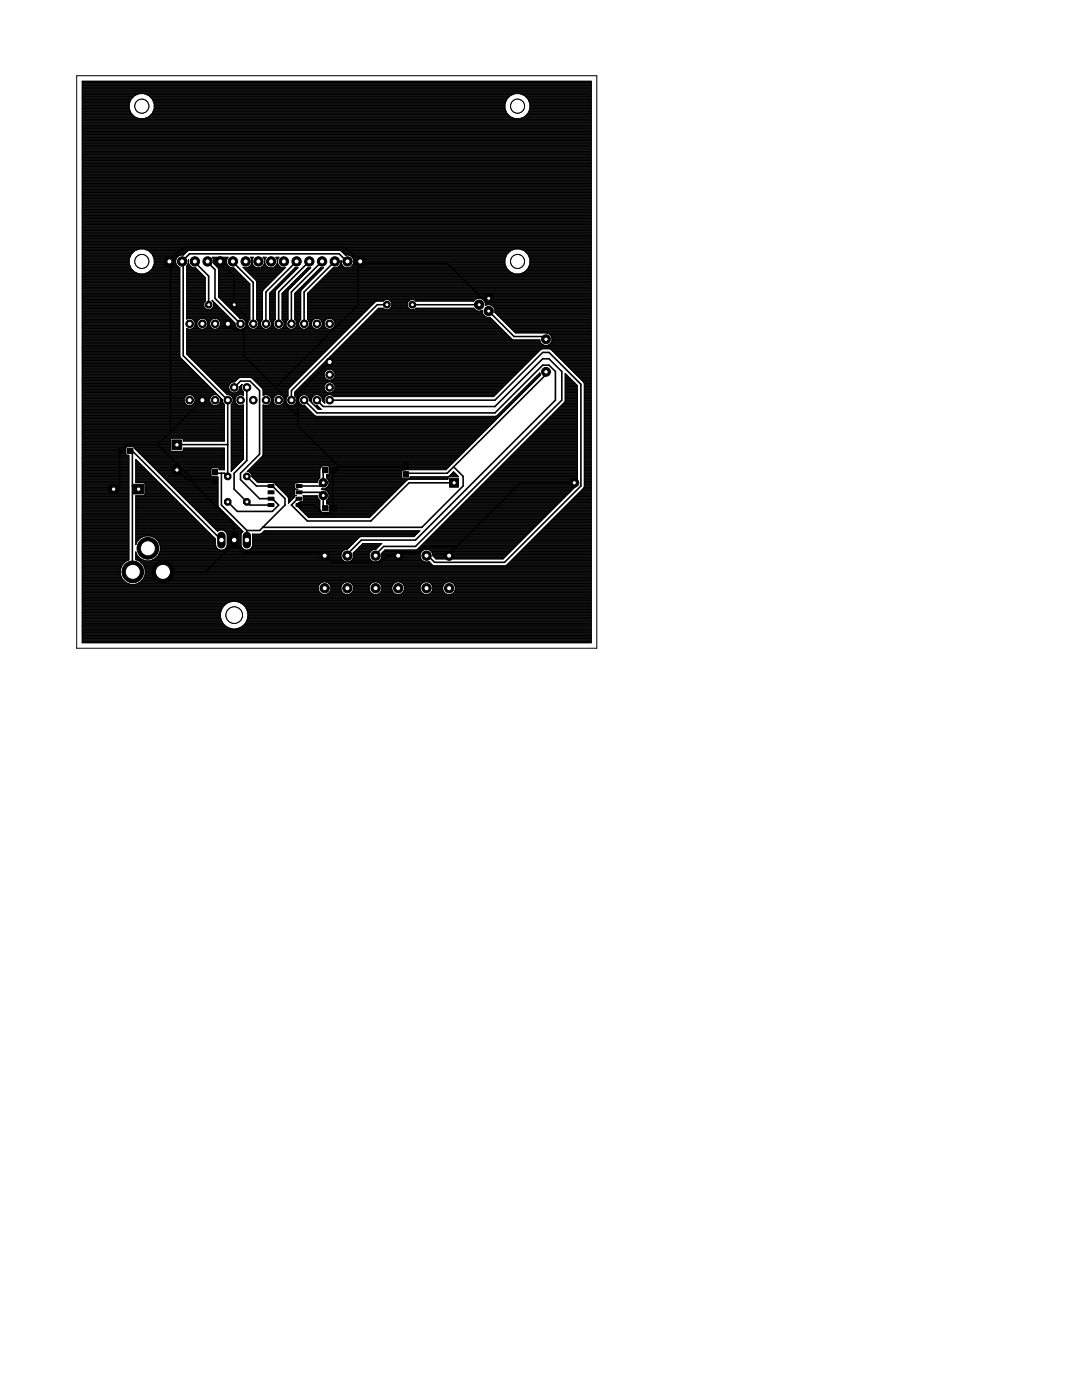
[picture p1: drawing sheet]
<svg xmlns="http://www.w3.org/2000/svg" width="216mm" height="279mm" viewBox="0 0 216 279" stroke-linecap="round" stroke-linejoin="round" font-family="sans-serif">
<g fill="#000" stroke="#000" stroke-width=".2">
<path d="M23.7 89.5h1.1v1h-1.1zM25.4 89.5h1.1v1h-1.1zM42.4 93.7h1v1.1h-1zM42.4 95.4h1v1.1h-1zM53.5 99.2h1.2v.6h-1.2zM53.5 98h1.2v.6h-1.2zM53.5 96.7h1.2v.6h-1.2zM59.1 96.7h1.2v.6h-1.2zM59.1 98h1.2v.6h-1.2zM59.1 99.2h1.2v.6h-1.2zM64.4 93.3h1.1v1h-1.1zM66.1 93.3h1.1v1h-1.1z"/>
<path d="M80.5 94.1h1v1.1h-1zM80.5 92.4h1v1.1h-1zM53.5 100.5h1.2v.6h-1.2zM59.1 100.5h1.2v.6h-1.2zM64.4 100.9h1.1v1h-1.1zM66.1 100.9h1.1v1h-1.1z"/>
</g>
<g fill="none" stroke="#000" stroke-width=".32">
<path d="M38.9 52.2l2.7 2.9v5.7M41.4 52.2l1.5 1.6v5.7l5.1 5.1M43.9 52.2l2.8 2.9v5.7l2.6 2.6v1.9l-.7 .6M46.5 52.2l4 4.2v8.2M59.2 52.2l-6.1 6.1v6.3M61.7 52.2l-6.1 6.1v6.3M64.2 52.2l-6.1 6.1v6.3M66.8 52.2l-6.1 6.1v6.3M69.3 52.2l-1.6-1.5h-29.9l-1.5 1.5 .3 .4v18.4l8.8 8.9v15.2l-.6-.7h-1.9v-.2M71.9 52.2l.2 .4h17.1l7 6.9h1.3M71.9 52.2l-.4 .4v8.2l-16.5 16.5M71.9 52.2l-3-2.8h-32.3l-2.8 2.8 .2 .4v33.6"/>
<path d="M40.4 79.9l-8.9 8.8M45.4 64.6l1.3 1.3h1.9M46.7 77.3l1.3-1.2h1.9l1.9 1.9v12.6l-3.8 3.8v1.3l3.8 3.8h2.5l1.3 1.3-1.3 1.3h-7l-1.9-1.9M48.6 65.9v5.1l8.3 8.2v1.3l2.5 2.5M49.3 77.3v14.6l-2.6 2.5v3.2l3.2 3.2h4.2M60.7 79.9l2.5 2.5h35.6l9.5-9.5h1.3l1.2 1.2v5.8l-27.9 27.9h-10.8l-2.5 2.5-.3 .6M63.2 79.9l1.3 1.2h34.3l9.5-9.5h1.3l2.5 2.5v5.8l-29.2 29.2h-6.3l-1.3 1.2-.4 .6M65.8 72.2l-6.4 6.4v6.3l8.3 8.3M65.8 79.9h33l9.5-9.6h1.3l6.3 6.4v20.3l-15.2 15.2h-14l-1.3-1.2-.3-.1M77.2 60.8h-1.9l-17.2 17.2v1.9M82.3 60.8h13.3M97.5 62.1l5.1 5.1h6.3v.5"/>
<path d="M108.9 74.2v.6l-19.7 19.6h-8.2v.3M23.9 90v7l-.7 .6h-.6M23.9 90h.4M26 90h.4M26.4 97l.7 .6h.5M26.4 90l.1 24.1M26.4 90l17.8 17.8M31.5 88.7h-6.4l-1.2 1.3M31.5 88.7l7 7M35.3 93.8l1.9 1.9h5.7v.2M37.8 95.7l8.9 8.9v3.8M44.2 94.4v6.4l5.1 5.1"/>
<path d="M45.4 88.7l-10.1 .1M49.3 95.1l1.9 1.9h3.1l2.6 2.5v1.3l-5.1 5.1h-2.5M59.7 98.3h4.2l.6 .6v2.5h.4M64.9 93.8h-.4v2.6l-.6 .6h-4.2M67.7 93.2l-.7 .6h-.6v7.6h.6l-1.2 1.3h-1.3l-1.9-1.9h-2.9M81 93v.2h-13.3M90.5 93.2l1.9 1.9v1.9l-8.2 8.2h-31.8M90.6 96.4h-9l-7.6 7.6h-12.7l-3.2-3.2 1.3-1.3h.3M114.6 96.4h-10.8l-13.9 13.9-.3 .6M46.7 108.4l1.9 1.9h15.9l.3 .6 .3 .1 1.3 1.2h9.5l1.3-1.2 2.2-.1 .3-.6h3.8l1.3-1.2h6.3M46.7 108.4l-5.7 5.7h-8.5M49.3 105.9v1.9"/>
</g>
<g fill="none" stroke="#000" stroke-width=".2">
<path d="M16.4 16.2h101.6v112.1h-101.6zM16.4 20h9.7M16.4 19.9h9.7M16.4 19.7h9.8M16.4 19.6h9.9M16.4 19.5h10.1M16.4 19.4h10.2M16.4 19.2h10.3M16.4 19.1h10.4M16.4 19h10.7M16.4 18.9h10.9M16.4 18.8h11.2"/>
<path d="M16.4 18.6h101.6M16.4 18.5h101.6M16.4 18.4h101.6M16.4 18.3h101.6M16.4 18.2h101.6M16.4 18h101.6M16.4 17.9h101.6M16.4 17.8h101.6M16.4 17.7h101.6M16.4 17.5h101.6M16.4 17.4h101.6M16.4 17.3h101.6"/>
<path d="M16.4 17.2h101.6M16.4 17.1h101.6M16.4 17h101.6M16.4 16.8h101.6M16.4 16.7h101.6M16.4 16.6h101.6M16.4 16.5h101.6M16.4 16.3h101.6M28.9 18.8h73.7M29.2 18.9h73.1M29.5 19h72.5M29.7 19.1h72.1"/>
<path d="M29.9 19.2h71.8M30 19.4h71.6M30.1 19.5h71.3M30.2 19.6h71.1M30.3 19.7h70.9M30.4 19.9h70.7M30.5 20h70.5M103.9 18.8h14.1M104.2 18.9h13.8M104.5 19h13.5M104.7 19.1h13.3M104.8 19.2h13.2"/>
<path d="M104.9 19.4h13.1M105.1 19.5h12.9M105.2 19.6h12.8M105.3 19.7h12.7M105.4 19.9h12.6M105.4 20h12.6M16.4 23.7h101.6M16.4 40h101.6M16.4 39.9h101.6M16.4 39.8h101.6M16.4 39.6h101.6M16.4 39.5h101.6"/>
<path d="M16.4 39.4h101.6M16.4 39.3h101.6M16.4 39.1h101.6M16.4 39h101.6M16.4 38.9h101.6M16.4 38.8h101.6M16.4 38.7h101.6M16.4 38.5h101.6M16.4 38.4h101.6M16.4 38.3h101.6M16.4 38.2h101.6M16.4 38.1h101.6"/>
<path d="M16.4 37.9h101.6M16.4 37.8h101.6M16.4 37.7h101.6M16.4 37.6h101.6M16.4 37.5h101.6M16.4 37.3h101.6M16.4 37.2h101.6M16.4 37.1h101.6M16.4 37h101.6M16.4 36.9h101.6M16.4 36.7h101.6M16.4 36.6h101.6"/>
<path d="M16.4 36.5h101.6M16.4 36.4h101.6M16.4 36.3h101.6M16.4 36.1h101.6M16.4 36h101.6M16.4 35.9h101.6M16.4 35.8h101.6M16.4 35.6h101.6M16.4 35.5h101.6M16.4 35.4h101.6M16.4 35.3h101.6M16.4 35.2h101.6"/>
<path d="M16.4 35.1h101.6M16.4 34.9h101.6M16.4 34.8h101.6M16.4 34.7h101.6M16.4 34.6h101.6M16.4 34.4h101.6M16.4 34.3h101.6M16.4 34.2h101.6M16.4 34.1h101.6M16.4 34h101.6M16.4 33.8h101.6M16.4 33.7h101.6"/>
<path d="M16.4 33.6h101.6M16.4 33.5h101.6M16.4 33.4h101.6M16.4 33.2h101.6M16.4 33.1h101.6M16.4 33h101.6M16.4 32.9h101.6M16.4 32.7h101.6M16.4 32.6h101.6M16.4 32.5h101.6M16.4 32.4h101.6M16.4 32.3h101.6"/>
<path d="M16.4 32.2h101.6M16.4 32h101.6M16.4 31.9h101.6M16.4 31.8h101.6M16.4 31.7h101.6M16.4 31.5h101.6M16.4 31.4h101.6M16.4 31.3h101.6M16.4 31.2h101.6M16.4 31.1h101.6M16.4 30.9h101.6M16.4 30.8h101.6"/>
<path d="M16.4 30.7h101.6M16.4 30.6h101.6M16.4 30.5h101.6M16.4 30.3h101.6M16.4 30.2h101.6M16.4 30.1h101.6M16.4 30h101.6M16.4 29.9h101.6M16.4 29.7h101.6M16.4 29.6h101.6M16.4 29.5h101.6M16.4 29.4h101.6"/>
<path d="M16.4 29.3h101.6M16.4 29.1h101.6M16.4 29h101.6M16.4 28.9h101.6M16.4 28.8h101.6M16.4 28.7h101.6M16.4 28.5h101.6M16.4 28.4h101.6M16.4 28.3h101.6M16.4 28.2h101.6M16.4 28h101.6M16.4 27.9h101.6"/>
<path d="M16.4 27.8h101.6M16.4 27.7h101.6M16.4 27.6h101.6M16.4 27.5h101.6M16.4 27.3h101.6M16.4 27.2h101.6M16.4 27.1h101.6M16.4 27h101.6M16.4 26.8h101.6M16.4 26.7h101.6M16.4 26.6h101.6M16.4 26.5h101.6"/>
<path d="M16.4 26.4h101.6M16.4 26.2h101.6M16.4 26.1h101.6M16.4 26h101.6M16.4 25.9h101.6M16.4 25.8h101.6M16.4 25.6h101.6M16.4 25.5h101.6M16.4 25.4h101.6M16.4 25.3h101.6M16.4 25.1h101.6M16.4 25h101.6"/>
<path d="M16.4 24.9h101.6M16.4 24.8h101.6M16.4 24.7h101.6M16.4 24.6h101.6M16.4 24.4h101.6M16.4 24.3h101.6M16.4 24.2h101.6M16.4 24.1h101.6M16.4 23.9h101.6M16.4 23.8h101.6M16.4 23.6h11.2M16.4 23.5h10.9"/>
<path d="M16.4 23.3h10.6M16.4 23.2h10.4M16.4 23.1h10.3M16.4 23h10.1M16.4 22.9h10M16.4 22.7h9.9M16.4 22.6h9.8M16.4 22.5h9.7M16.4 22.4h9.7M16.4 22.3h9.6M16.4 22.1h9.6M16.4 22h9.5"/>
<path d="M16.4 21.9h9.5M16.4 21.8h9.4M16.4 21.7h9.4M16.4 21.5h9.4M16.4 21.4h9.4M16.4 21.3h9.4M16.4 21.2h9.4M16.4 21.1h9.4M16.4 20.9h9.4M16.4 20.8h9.4M16.4 20.7h9.4M16.4 20.6h9.4"/>
<path d="M16.4 20.4h9.5M16.4 20.3h9.5M16.4 20.2h9.6M16.4 20.1h9.6M25.8 20.7v1M25.8 20.7a2.54 2.54 0 0 1 2.5-2.1 2.54 2.54 0 0 1 2.5 2.1M25.8 21.7l.4 .9 .7 .7 .9 .4M29 23.6h73.5M29.3 23.5h72.9M29.6 23.3h72.3M29.8 23.2h72M29.9 23.1h71.7"/>
<path d="M30 23h71.5M30.1 22.9h71.3M30.2 22.7h71.1M30.4 22.6h70.8M30.4 22.5h70.7M30.5 22.4h70.5M30.5 22.3h70.5M30.5 20.1h70.5M30.6 20.2h70.4M30.6 22.1h70.3M30.6 22h70.3M30.6 20.3h70.3"/>
<path d="M30.7 21.9h70.1M30.7 20.4h70.2M30.7 20.6h70.1M30.7 21.8h70.1M30.8 20.7v1M30.8 21.7l-.4 .9-.7 .7-.9 .4M30.8 21.7h70M30.8 21.5h70M30.8 21.4h70M30.8 21.3h70M30.8 21.2h70M30.8 21.1h70"/>
<path d="M30.8 20.9h70M30.8 20.8h70M30.8 20.7h70M100.8 20.7a2.54 2.54 0 0 1 2.5-2.1 2.54 2.54 0 0 1 2.4 2.1M100.8 20.7v1M100.8 21.7l.3 .9 .7 .7 .9 .4M104 23.6h14M104.3 23.5h13.7M104.6 23.3h13.4M104.7 23.2h13.3M104.9 23.1h13.1M105 23h13"/>
<path d="M105.1 22.9h12.9M105.2 22.7h12.8M105.3 22.6h12.7M105.4 22.5h12.6M105.5 22.4h12.5M105.5 22.3h12.5M105.5 20.1h12.5M105.5 20.2h12.5M105.6 22.1h12.4M105.6 20.3h12.4M105.6 22h12.4M105.6 21.9h12.4"/>
<path d="M105.6 20.4h12.4M105.7 20.6h12.3M105.7 21.8h12.3M105.7 20.7v1M105.7 21.7l-.3 .9-.7 .7-1 .4M105.7 21.7h12.3M105.7 21.5h12.3M105.7 21.4h12.3M105.7 21.3h12.3M105.7 21.2h12.3M105.7 21.1h12.3M105.7 20.9h12.3"/>
<path d="M105.7 20.8h12.3M105.7 20.7h12.3M16.4 54.7h19.5M16.4 50h10.6M16.4 51.3h9.5M16.4 59.9h19.5M16.4 59.8h19.5M16.4 59.6h19.5M16.4 59.5h19.5M16.4 59.4h19.5M16.4 59.3h19.5M16.4 59.2h19.5"/>
<path d="M16.4 59h19.5M16.4 58.9h19.5M16.4 58.8h19.5M16.4 58.7h19.5M16.4 58.6h19.5M16.4 58.4h19.5M16.4 58.3h19.5M16.4 58.2h19.5M16.4 58.1h19.5M16.4 58h19.5M16.4 57.8h19.5M16.4 57.7h19.5"/>
<path d="M16.4 57.6h19.5M16.4 57.5h19.5M16.4 57.4h19.5M16.4 57.2h19.5M16.4 57.1h19.5M16.4 57h19.5M16.4 56.9h19.5M16.4 56.7h19.5M16.4 56.6h19.5M16.4 56.5h19.5M16.4 56.4h19.5M16.4 56.3h19.5"/>
<path d="M16.4 56.2h19.5M16.4 56h19.5M16.4 55.9h19.5M16.4 55.8h19.5M16.4 55.7h19.5M16.4 55.5h19.5M16.4 55.4h19.5M16.4 55.3h19.5M16.4 55.2h19.5M16.4 55.1h19.5M16.4 54.9h19.5M16.4 54.8h19.5"/>
<path d="M16.4 54.6h11.2M16.4 54.5h10.9M16.4 54.3h10.6M16.4 54.2h10.4M16.4 54.1h10.3M16.4 54h10.1M16.4 53.8h10M16.4 53.7h9.9M16.4 53.6h9.8M16.4 53.5h9.7M16.4 53.4h9.7M16.4 53.3h9.6"/>
<path d="M16.4 53.1h9.6M16.4 53h9.5M16.4 52.9h9.5M16.4 52.8h9.4M16.4 52.7h9.4M16.4 52.5h9.4M16.4 52.4h9.4M16.4 52.3h9.4M16.4 52.2h9.4M16.4 52h9.4M16.4 51.9h9.4M16.4 51.8h9.4"/>
<path d="M16.4 51.7h9.4M16.4 51.6h9.4M16.4 51.5h9.5M16.4 51.2h9.6M16.4 51.1h9.6M16.4 51h9.7M16.4 50.8h9.7M16.4 50.7h9.8M16.4 50.6h9.9M16.4 50.5h10.1M16.4 50.4h10.2M16.4 50.2h10.3"/>
<path d="M16.4 50.1h10.4M16.4 49.9h10.9M16.4 49.8h11.2M16.4 49.6h101.6M16.4 49.5h101.6M16.4 49.4h101.6M16.4 49.3h101.6M16.4 49.1h101.6M16.4 49h101.6M16.4 48.9h101.6M16.4 48.8h101.6M16.4 48.7h101.6"/>
<path d="M16.4 48.6h101.6M16.4 48.4h101.6M16.4 48.3h101.6M16.4 48.2h101.6M16.4 48.1h101.6M16.4 47.9h101.6M16.4 47.8h101.6M16.4 47.7h101.6M16.4 47.6h101.6M16.4 47.5h101.6M16.4 47.3h101.6M16.4 47.2h101.6"/>
<path d="M16.4 47.1h101.6M16.4 47h101.6M16.4 46.9h101.6M16.4 46.7h101.6M16.4 46.6h101.6M16.4 46.5h101.6M16.4 46.4h101.6M16.4 46.3h101.6M16.4 46.1h101.6M16.4 46h101.6M16.4 45.9h101.6M16.4 45.8h101.6"/>
<path d="M16.4 45.7h101.6M16.4 45.5h101.6M16.4 45.4h101.6M16.4 45.3h101.6M16.4 45.2h101.6M16.4 45.1h101.6M16.4 44.9h101.6M16.4 44.8h101.6M16.4 44.7h101.6M16.4 44.6h101.6M16.4 44.4h101.6M16.4 44.3h101.6"/>
<path d="M16.4 44.2h101.6M16.4 44.1h101.6M16.4 44h101.6M16.4 43.9h101.6M16.4 43.7h101.6M16.4 43.6h101.6M16.4 43.5h101.6M16.4 43.4h101.6M16.4 43.2h101.6M16.4 43.1h101.6M16.4 43h101.6M16.4 42.9h101.6"/>
<path d="M16.4 42.8h101.6M16.4 42.7h101.6M16.4 42.5h101.6M16.4 42.4h101.6M16.4 42.3h101.6M16.4 42.2h101.6M16.4 42h101.6M16.4 41.9h101.6M16.4 41.8h101.6M16.4 41.7h101.6M16.4 41.6h101.6M16.4 41.4h101.6"/>
<path d="M16.4 41.3h101.6M16.4 41.2h101.6M16.4 41.1h101.6M16.4 41h101.6M16.4 40.8h101.6M16.4 40.7h101.6M16.4 40.6h101.6M16.4 40.5h101.6M16.4 40.3h101.6M16.4 40.2h101.6M16.4 40.1h101.6M25.8 51.7v1"/>
<path d="M25.8 51.7a2.55 2.55 0 0 1 2.5-2 2.55 2.55 0 0 1 2.5 2M25.8 52.7l.4 .9 .7 .7 .9 .4M28.9 49.8h73.7M29 54.6h6.9M29.2 49.9h73.1M29.3 54.5h6.6M29.5 50h8.1M29.6 54.3h6.3M29.7 50.1h7.7M29.8 54.2h6.1M29.9 50.2h7.4M29.9 54.1h6"/>
<path d="M30 50.4h7.1M30 54h5.9M30.1 50.5h6.9M30.1 53.8h5.8M30.2 50.6h6.7M30.2 53.7h5.7M30.3 50.7h6.5M30.4 53.6h5.5M30.4 50.8h6.3M30.4 53.5h5.5M30.5 51h5.4M30.5 53.4h5.4"/>
<path d="M30.5 53.3h5.1M30.5 51.1h5.1M30.6 51.2h4.9M30.6 53.1h4.9M30.6 51.3h4.8M30.6 53h4.7M30.7 52.9h4.5M30.7 51.5h4.6M30.7 51.6h4.5M30.7 52.8h4.5M30.8 51.7v1M30.8 52.7l-.4 .9-.7 .7-.9 .4"/>
<path d="M30.8 52.7h4.3M30.8 52.5h4.3M30.8 52.4h4.3M30.8 52.3h4.3M30.8 52.2h4.3M30.8 52h4.3M30.8 51.9h4.3M30.8 51.8h4.3M30.8 51.7h4.3M35.1 52.4l.1 .5M35.1 51.9v.5M35.2 52.9l.4 .4"/>
<path d="M35.6 53.3l.3 .1M35.9 53.4v17.7M37.3 54.7h3M37.3 53v10.7a1.1 1.1 0 0 1 1.2 0 1.1 1.1 0 0 1 .4 1.1M37.3 59.9h3.7M37.3 59.8h3.7M37.3 59.6h3.7M37.3 59.5h3.7M37.3 59.4h3.7M37.3 59.3h3.7M37.3 59.2h3.7M37.3 59h3.7"/>
<path d="M37.3 58.9h3.7M37.3 58.8h3.7M37.3 58.7h3.7M37.3 58.6h3.7M37.3 58.4h3.7M37.3 58.3h3.7M37.3 58.2h3.7M37.3 58.1h3.7M37.3 58h3.7M37.3 57.8h3.7M37.3 57.7h3.7M37.3 57.6h3.7"/>
<path d="M37.3 57.5h3.7M37.3 57.4h3.7M37.3 57.2h3.7M37.3 57.1h3.7M37.3 57h3.7M37.3 56.9h3.7M37.3 56.7h3.7M37.3 56.6h3.7M37.3 56.5h3.7M37.3 56.4h3.7M37.3 56.3h3.7M37.3 56.2h3.7"/>
<path d="M37.3 56h3.7M37.3 55.9h3.7M37.3 55.8h3.7M37.3 55.7h3.7M37.3 55.5h3.7M37.3 55.4h3.7M37.3 55.3h3.6M37.3 55.2h3.5M37.3 55.1h3.3M37.3 54.9h3.2M37.3 54.8h3.1M37.3 54.6h2.9"/>
<path d="M37.3 54.5h2.7M37.3 54.3h2.6M37.3 54.2h2.5M37.3 54.1h2.4M37.3 54h2.3M37.3 53.8h2.1M37.3 53.7h2M37.3 53.6h1.9M37.3 53.5h1.8M37.3 53.4h1.1M37.3 53.3h.8M37.3 53.1h.7"/>
<path d="M37.3 53h.6M37.4 52.9h.4M37.4 52.8h.3M37.5 52.7h.2M37.5 52.5h.1M37.6 51.9h.1M37.6 52.4l.2 .5M37.6 51.9v.5M37.6 52.4l-.3 .6M37.6 52.4h.1M37.6 52.3h.1M37.6 52.2h.1"/>
<path d="M37.6 52h.1M37.8 52.9l.3 .4 .9 .1 2 2v4.7l-.3 .3v.8M42.5 51.5l-.2-.2h3.2l-.1 .2M42.5 51.5l.2 .4M42.5 51.5h2.9M42.5 51.6h2.9M42.6 51.7h2.7M42.6 51.8h2.7M42.6 52.5h2.6M42.7 52.4l-.1 .2 1 1.1v5.5l4.3 4.3a1.05 1.05 0 0 1 1.2 1.3M42.7 51.9v.5M42.7 52.4h2.5"/>
<path d="M42.7 52.3h2.5M42.7 52.2h2.5M42.7 52h2.5M42.7 51.9h2.5M42.7 52.7h2.6M42.8 52.8h2.5M42.9 52.9h2.5M43.1 53h2.4M43.2 53.1h2.4M43.3 53.3h2.4M43.4 53.4h2.6M43.5 53.5h3.2"/>
<path d="M43.6 53.6h3.2M43.6 54.7h4.3M43.6 59.2h6.2M43.6 59h6.2M43.6 58.9h6.2M43.6 58.8h6.2M43.6 58.7h6.2M43.6 58.6h6.2M43.6 58.4h6.2M43.6 58.3h6.2M43.6 58.2h6.2M43.6 58.1h6.2"/>
<path d="M43.6 58h6.2M43.6 57.8h6.2M43.6 57.7h6.2M43.6 57.6h6.2M43.6 57.5h6.2M43.6 57.4h6.2M43.6 57.2h6.2M43.6 57.1h6.2M43.6 57h6.2M43.6 56.9h6.2M43.6 56.7h6.2M43.6 56.6h6.2"/>
<path d="M43.6 56.5h6.1M43.6 56.4h6M43.6 56.3h5.9M43.6 56.2h5.7M43.6 56h5.6M43.6 55.9h5.5M43.6 55.8h5.4M43.6 55.7h5.3M43.6 55.5h5.1M43.6 55.4h5M43.6 55.3h4.9M43.6 55.2h4.8"/>
<path d="M43.6 55.1h4.7M43.6 54.9h4.5M43.6 54.8h4.4M43.6 54.6h4.2M43.6 54.5h4M43.6 54.3h3.9M43.6 54.2h3.8M43.6 54.1h3.7M43.6 54h3.6M43.6 53.8h3.5M43.6 53.7h3.3M43.6 59.3h6.2"/>
<path d="M43.8 59.4h6M43.9 59.5h5.9M44 59.6h5.8M44.1 59.8h5.7M44.2 59.9h5.6M45.2 52.4l.2 .5M45.2 51.9v.5M45.4 52.9l.3 .4M45.4 51.5l-.2 .4M45.7 53.3l1 .1 3.1 3.2M48.5 53.4h.1M48.6 53.5h8.3"/>
<path d="M48.7 53.6h8M48.9 53.7h7.7M49 53.8h7.5M49.1 54h7.3M49.2 54.1h7.1M49.4 54.2h6.8M49.4 53.4h1.7M49.5 54.3h6.5M49.6 54.5h6.3M49.7 53.3l-.4 .1-.8-.1 2.7 2.9v7.6M49.7 54.6h6.1M49.7 53.3h1.1"/>
<path d="M49.8 54.7h5.9M49.8 56.6v7.2M49.8 53.1h.9M50 54.8h5.5M50 53h.6M50.1 51.5h.4M50.1 51.5l-.1-.2h.6l-.1 .2M50.1 51.5l.2 .4M50.1 52.9l-.4 .4M50.1 54.9h5.3M50.1 52.9h.4M50.1 51.6h.3"/>
<path d="M50.1 52.8h.3M50.2 52.7h.2M50.2 51.7h.2M50.2 55.1h5.1M50.2 52.5h.1M50.2 51.8h.1M50.3 52.4l.2 .5M50.3 51.9v.5M50.3 52.4l-.2 .5M50.3 52.4h.1M50.3 52.3h.1M50.3 52.2h.1"/>
<path d="M50.3 52h.1M50.3 51.9h.1M50.3 55.2h4.9M50.4 55.3h4.7M50.5 52.9l.3 .4M50.5 51.5l-.2 .4M50.6 55.4h4.3M50.7 55.5h4.1M50.8 55.7h3.9M50.8 53.3l.5 .1 1-.1M50.9 55.8h3.7M51 55.9h3.5"/>
<path d="M51.1 56h3.2M51.2 56.2h3M51.2 59.9h1.2M51.2 59.8h1.2M51.2 59.6h1.2M51.2 59.5h1.2M51.2 59.4h1.2M51.2 59.3h1.2M51.2 59.2h1.2M51.2 59h1.2M51.2 58.9h1.2M51.2 58.8h1.2"/>
<path d="M51.2 58.7h1.2M51.2 58.6h1.2M51.2 58.4h1.2M51.2 58.3h1.2M51.2 58.2h1.2M51.2 58.1h1.2M51.2 58h1.3M51.2 57.8h1.3M51.2 57.7h1.4M51.2 57.6h1.6M51.2 57.5h1.7M51.2 57.4h1.8"/>
<path d="M51.2 57.2h1.9M51.2 57.1h2.1M51.2 57h2.2M51.2 56.9h2.3M51.2 56.7h2.4M51.2 56.6h2.5M51.2 56.5h2.6M51.2 56.4h2.8M51.2 56.3h2.9M52 53.4h1.7M52.3 53.3h1.1M52.4 53.1h.9"/>
<path d="M52.5 51.3h.6l-.3 .6zM52.5 53h.6M52.6 51.5h.4M52.6 52.9l-.3 .4M52.6 52.9h.4M52.7 51.6h.3M52.7 52.8h.3M52.7 52.7h.2M52.7 51.7h.2M52.8 52.5h.1M52.8 51.8h.1M52.8 52.4l.2 .5"/>
<path d="M52.8 51.9v.5M52.8 52.4l-.2 .5M52.8 52.4h.1M52.8 52.3h.1M52.8 52.2h.1M52.8 52h.1M52.8 51.9h.1M53 52.9l.4 .4M53.4 53.3l.4 .1 1-.1M53.8 58.5l5.1-5.1h.6l-4.6 4.7v5.7M53.8 58.5v5.3M53.8 59.9h1.1"/>
<path d="M53.8 59.8h1.1M53.8 59.6h1.1M53.8 59.5h1.1M53.8 59.4h1.1M53.8 59.3h1.1M53.8 59.2h1.1M53.8 59h1.1M53.8 58.9h1.1M53.8 58.8h1.1M53.8 58.7h1.1M53.8 58.6h1.1M53.9 58.4h1"/>
<path d="M54 58.3h.9M54.1 58.2h.8M54.2 58.1h.7M54.4 58h.6M54.5 57.8h.6M54.5 53.4h1.7M54.6 57.7h.6M54.7 57.6h.6M54.8 53.3h1.1M54.8 57.5h.6M54.9 53.1h.9M54.9 57.4h.6"/>
<path d="M55 51.3h.7l-.3 .6zM55.1 53h.6M55.1 57.2h.6M55.1 51.5h.5M55.2 52.9l-.4 .4M55.2 52.9h.3M55.2 57.1h.6M55.2 51.6h.3M55.2 52.8h.3M55.3 52.7h.2M55.3 51.7h.2M55.3 57h.6"/>
<path d="M55.3 52.5h.1M55.3 51.8h.1M55.4 52.4l.1 .5M55.4 51.9v.5M55.4 52.4l-.2 .5M55.4 52.4h.1M55.4 52.3h.1M55.4 52.2h.1M55.4 52h.1M55.4 51.9h.1M55.4 56.9h.6M55.5 52.9l.4 .4"/>
<path d="M55.6 56.7h.6M55.7 56.6h.6M55.8 56.5h.6M55.9 53.3l.5 .1h.5l-4.5 4.7v5.7M55.9 56.4h.6M56 56.3h.6M56.2 56.2h.5M56.3 58.5l5.1-5.1h.6l-4.5 4.7v5.7M56.3 58.5v5.3M56.3 59.9h1.2M56.3 59.8h1.2M56.3 59.6h1.2"/>
<path d="M56.3 59.5h1.2M56.3 59.4h1.2M56.3 59.3h1.2M56.3 59.2h1.2M56.3 59h1.2M56.3 58.9h1.2M56.3 58.8h1.2M56.3 58.7h1.2M56.3 58.6h1.2M56.3 56h.6M56.4 55.9h.6M56.4 58.4h1.1"/>
<path d="M56.5 58.3h1M56.5 55.8h.6M56.6 58.2h.9M56.6 55.7h.6M56.8 58.1h.7M56.8 55.5h.6M56.9 55.4h.6M56.9 58h.6M57 57.8h.6M57 55.3h.6M57.1 57.7h.6M57.1 55.2h.6"/>
<path d="M57.2 55.1h.6M57.3 57.6h.5M57.4 57.5h.6M57.4 54.9h.6M57.5 57.4h.6M57.5 54.8h.6M57.6 54.7h.6M57.6 57.2h.6M57.7 57.1h.6M57.7 54.6h.6M57.8 57h.6M57.8 54.5h.6"/>
<path d="M58 56.9h.6M58 54.3h.6M58.1 54.2h.6M58.1 56.7h.6M58.2 56.6h.6M58.2 54.1h.6M58.3 56.5h.6M58.3 54h.6M58.4 53.8h.7M58.5 56.4h.6M58.6 56.3h.6M58.6 53.7h.6"/>
<path d="M58.7 56.2h.6M58.7 53.6h.6M58.8 53.5h.6M58.8 58.5v5.3M58.8 58.5l5.1-5.1h.7l-4.6 4.7v5.7M58.8 59.9h1.2M58.8 59.8h1.2M58.8 59.6h1.2M58.8 59.5h1.2M58.8 59.4h1.2M58.8 59.3h1.2M58.8 59.2h1.2"/>
<path d="M58.8 59h1.2M58.8 58.9h1.2M58.8 58.8h1.2M58.8 58.7h1.2M58.8 58.6h1.2M58.8 56h.6M58.9 55.9h.6M58.9 58.4h1.1M59.1 58.3h.9M59.1 55.8h.5M59.2 58.2h.8M59.2 55.7h.6"/>
<path d="M59.3 55.5h.6M59.3 58.1h.7M59.4 55.4h.6M59.4 58h.7M59.5 57.8h.7M59.5 55.3h.6M59.7 57.7h.6M59.7 55.2h.6M59.8 55.1h.6M59.8 57.6h.6M59.9 57.5h.6M59.9 54.9h.6"/>
<path d="M60 57.4h.6M60 54.8h.6M60.1 54.7h.6M60.2 57.2h.5M60.3 57.1h.6M60.3 54.6h.6M60.4 57h.6M60.4 54.5h.6M60.5 54.3h.6M60.5 56.9h.6M60.6 56.7h.6M60.6 54.2h.6"/>
<path d="M60.7 56.6h.7M60.7 54.1h.6M60.9 56.5h.6M60.9 54h.6M61 53.8h.6M61 56.4h.6M61.1 56.3h.6M61.1 53.7h.6M61.2 56.2h.6M61.2 53.6h.6M61.3 53.5h.7M61.4 58.5v5.3"/>
<path d="M61.4 59.9h15.3M61.4 59.8h33.4M61.4 59.6h33.7M61.4 59.5h56.6M61.4 59.4h56.6M61.4 59.3h56.6M61.4 59.2h56.6M61.4 59h56.6M61.4 58.9h56.6M61.4 58.8h56.6M61.4 58.7h56.6M61.4 58.6h56.6"/>
<path d="M61.4 56h.6M61.5 55.9h.6M61.5 58.4h56.5M61.6 58.3h56.4M61.6 55.8h.6M61.7 58.2h56.3M61.7 55.7h.6M61.8 55.5h.6M61.8 58.1h56.2M62 58h56M62 55.4h.5M62.1 57.8h55.9"/>
<path d="M62.1 55.3h.6M62.2 57.7h55.8M62.2 55.2h.6M62.3 55.1h.6M62.3 57.6h55.7M62.4 57.5h55.6M62.4 54.9h.6M62.6 57.4h55.4M62.6 54.8h.6M62.7 54.7h.6M62.7 57.2h55.3M62.8 57.1h55.2"/>
<path d="M62.8 54.6h.6M62.9 57h55.1M62.9 54.5h.6M63 54.3h.6M63.1 56.9h54.9M63.2 56.7h54.8M63.2 54.2h.6M63.3 56.6h54.7M63.3 54.1h.6M63.4 56.5h54.6M63.4 54h.6M63.5 53.8h.6"/>
<path d="M63.5 56.4h54.5M63.6 56.3h54.4M63.6 53.7h.6M63.8 56.2h54.2M63.8 53.6h.6M63.9 53.5h.6M63.9 56h54.1M64 55.9h54M64.1 55.8h53.9M64.3 55.7h53.7M64.4 55.5h53.6M64.5 55.4h53.5"/>
<path d="M64.6 55.3h53.4M64.7 55.2h53.3M64.9 55.1h53.1M65 54.9h53M65.1 54.8h52.9M65.2 54.7h52.8M65.3 54.6h37.2M65.5 54.5h36.7M65.6 54.3h36.4M65.7 54.2h36.1M65.8 54.1h35.8M65.9 54h35.6"/>
<path d="M66.1 53.8h35.3M66.2 53.7h35.1M66.3 53.6h34.9M66.4 53.5h34.7M67.2 53.4h1.7M67.5 53.3l-.5 .1h-.5l-5.1 5.1M67.5 53.3h1.1M67.6 53.1h.9M67.8 53h.6M67.9 52.9l-.4 .4M67.9 52.9h.3M67.9 50h34.1"/>
<path d="M67.9 52.8h.3M68 52.7h.1M68 52.5h.1M68.1 52.4l.1 .5M68.1 52.4l-.2 .5M68.1 52.4h.1M68.1 52.3h.1M68.1 52.2h.1M68.1 52v.4M68.1 50.1h33.7M68.2 50.2h33.5M68.2 52.9l.4 .4"/>
<path d="M68.3 50.4h33.2M68.5 50.5h32.9M68.6 50.6h32.7M68.6 53.3l.5 .1 .9-.1M68.7 50.7h32.5M68.8 50.8h32.3M69.7 51h31.3M69.7 53.4h31.3M70 51.1h31M70 53.3h31M70.1 51.2h30.9M70.2 53.1h30.7"/>
<path d="M70.3 51.3h30.6M70.3 53h30.6M70.4 51.5h30.5M70.4 51.5a1.21 1.21 0 0 0-1.5-.5l-1.1-1h-30.1l-1.1 .9a1.25 1.25 0 0 0-1.5 1M70.4 51.5l.2 .4M70.4 52.9l-.4 .4M70.4 52.9h30.4M70.4 52.8h30.4M70.4 51.6h30.4M70.5 51.7h30.3M70.5 52.7h30.3M70.5 52.5h30.3"/>
<path d="M70.5 51.8h30.3M70.6 51.9v.5M70.6 52.4l-.2 .5M70.6 52.4h30.2M70.6 52.3h30.2M70.6 52.2h30.2M70.6 52h30.2M70.6 51.9h30.2M77.7 59.9h4.1M82.7 59.9h12M96.1 59.6h21.9M96.4 59.8h21.6"/>
<path d="M96.5 59.9h21.5M100.8 51.7a2.55 2.55 0 0 1 2.5-2.1 2.55 2.55 0 0 1 2.4 2.1M100.8 51.7v1M100.8 52.7l.3 .9 .7 .7 .9 .4M103.9 49.8h14.1M104 54.6h14M104.2 49.9h13.8M104.2 54.5h13.8M104.5 50h13.5M104.5 54.3h13.5M104.7 50.1h13.3M104.7 54.2h13.3"/>
<path d="M104.8 50.2h13.2M104.9 54.1h13.1M104.9 50.4h13.1M105 54h13M105.1 50.5h12.9M105.1 53.8h12.9M105.2 50.6h12.8M105.2 53.7h12.8M105.3 50.7h12.7M105.3 53.6h12.7M105.4 50.8h12.6M105.4 53.5h12.6"/>
<path d="M105.4 51h12.6M105.5 53.4h12.5M105.5 53.3h12.5M105.5 51.1h12.5M105.5 51.2h12.5M105.6 53.1h12.4M105.6 51.3h12.4M105.6 53h12.4M105.6 52.9h12.4M105.6 51.5h12.4M105.7 51.6h12.3M105.7 52.8h12.3"/>
<path d="M105.7 51.7v1M105.7 52.7l-.3 .9-.7 .7-1 .4M105.7 52.7h12.3M105.7 52.5h12.3M105.7 52.4h12.3M105.7 52.3h12.3M105.7 52.2h12.3M105.7 52h12.3M105.7 51.9h12.3M105.7 51.8h12.3M105.7 51.7h12.3M16.4 61.8h19.5"/>
<path d="M16.4 60.1h19.5M16.4 65.7h19.5M16.4 79.2h20.6M16.4 69.7h19.5M16.4 68.9h19.5M16.4 67.8h19.5M16.4 79.9h20.3M16.4 79.8h20.3M16.4 79.7h20.3M16.4 79.5h20.4M16.4 79.4h20.4M16.4 79.3h20.5"/>
<path d="M16.4 79.1h20.7M16.4 79h20.8M16.4 78.8h21.1M16.4 78.7h26.9M16.4 78.6h26.8M16.4 78.5h26.7M16.4 78.3h26.6M16.4 78.2h26.4M16.4 78.1h26.3M16.4 78h26.2M16.4 77.9h26.1M16.4 77.7h26"/>
<path d="M16.4 77.6h25.8M16.4 77.5h25.7M16.4 77.4h25.6M16.4 77.3h25.5M16.4 77.1h25.4M16.4 77h25.2M16.4 76.9h25.1M16.4 76.8h25M16.4 76.6h24.9M16.4 76.5h24.8M16.4 76.4h24.6M16.4 76.3h24.5"/>
<path d="M16.4 76.2h24.4M16.4 76.1h24.3M16.4 75.9h24.2M16.4 75.8h24M16.4 75.7h23.9M16.4 75.6h23.8M16.4 75.4h23.7M16.4 75.3h23.6M16.4 75.2h23.4M16.4 75.1h23.3M16.4 75h23.2M16.4 74.8h23.1"/>
<path d="M16.4 74.7h22.9M16.4 74.6h22.8M16.4 74.5h22.7M16.4 74.4h22.6M16.4 74.2h22.5M16.4 74.1h22.4M16.4 74h22.2M16.4 73.9h22.1M16.4 73.8h22M16.4 73.6h21.9M16.4 73.5h21.7M16.4 73.4h21.6"/>
<path d="M16.4 73.3h21.5M16.4 73.2h21.4M16.4 73h21.3M16.4 72.9h21.1M16.4 72.8h21M16.4 72.7h20.9M16.4 72.6h20.8M16.4 72.4h20.7M16.4 72.3h20.5M16.4 72.2h20.4M16.4 72.1h20.3M16.4 71.9h20.2"/>
<path d="M16.4 71.8h20M16.4 71.7h19.9M16.4 71.6h19.8M16.4 71.5h19.7M16.4 71.4h19.6M16.4 71.2h19.5M16.4 71.1h19.5M16.4 71h19.5M16.4 70.9h19.5M16.4 70.7h19.5M16.4 70.6h19.5M16.4 70.5h19.5"/>
<path d="M16.4 70.4h19.5M16.4 70.3h19.5M16.4 70.1h19.5M16.4 70h19.5M16.4 69.9h19.5M16.4 69.8h19.5M16.4 69.5h19.5M16.4 69.4h19.5M16.4 69.3h19.5M16.4 69.2h19.5M16.4 69h19.5M16.4 68.8h19.5"/>
<path d="M16.4 68.7h19.5M16.4 68.6h19.5M16.4 68.5h19.5M16.4 68.3h19.5M16.4 68.2h19.5M16.4 68.1h19.5M16.4 68h19.5M16.4 67.7h19.5M16.4 67.6h19.5M16.4 67.5h19.5M16.4 67.4h19.5M16.4 67.2h19.5"/>
<path d="M16.4 67.1h19.5M16.4 67h19.5M16.4 66.9h19.5M16.4 66.8h19.5M16.4 66.6h19.5M16.4 66.5h19.5M16.4 66.4h19.5M16.4 66.3h19.5M16.4 66.2h19.5M16.4 66h19.5M16.4 65.9h19.5M16.4 65.8h19.5"/>
<path d="M16.4 65.6h19.5M16.4 65.4h19.5M16.4 65.3h19.5M16.4 65.2h19.5M16.4 65.1h19.5M16.4 65h19.5M16.4 64.8h19.5M16.4 64.7h19.5M16.4 64.6h19.5M16.4 64.5h19.5M16.4 64.3h19.5M16.4 64.2h19.5"/>
<path d="M16.4 64.1h19.5M16.4 64h19.5M16.4 63.9h19.5M16.4 63.8h19.5M16.4 63.6h19.5M16.4 63.5h19.5M16.4 63.4h19.5M16.4 63.3h19.5M16.4 63.1h19.5M16.4 63h19.5M16.4 62.9h19.5M16.4 62.8h19.5"/>
<path d="M16.4 62.7h19.5M16.4 62.5h19.5M16.4 62.4h19.5M16.4 62.3h19.5M16.4 62.2h19.5M16.4 62.1h19.5M16.4 61.9h19.5M16.4 61.7h19.5M16.4 61.6h19.5M16.4 61.4h19.5M16.4 61.3h19.5M16.4 61.2h19.5"/>
<path d="M16.4 61.1h19.5M16.4 61h19.5M16.4 60.9h19.5M16.4 60.7h19.5M16.4 60.6h19.5M16.4 60.5h19.5M16.4 60.4h19.5M16.4 60.2h19.5M16.4 60h19.5M35.9 71.1l.1 .3M36 71.4l8.4 8.3v.4l.4 .6v7.4h-8.2v-.4l-.2-.2M37.3 61.8h6.9"/>
<path d="M37.3 60.1h3.6M37.3 65.6v5.1l8 8.1a1.1 1.1 0 0 1 1.2 .6 1.1 1.1 0 0 1-.4 1.3v13.4M37.3 65.7h.2M37.3 65.6l.3 .1h2.5M37.3 69.7h28.2M37.3 68.9h28.9M37.3 67.8h30M37.3 70.6h27.2M37.3 70.5h27.3M37.3 70.4h27.4M37.3 70.3h27.6M37.3 70.1h27.7"/>
<path d="M37.3 70h27.8M37.3 69.9h27.9M37.3 69.8h28M37.3 69.5h28.3M37.3 69.4h28.4M37.3 69.3h28.5M37.3 69.2h28.7M37.3 69h28.8M37.3 68.8h29M37.3 68.7h29.1M37.3 68.6h29.2M37.3 68.5h29.4"/>
<path d="M37.3 68.3h29.5M37.3 68.2h29.6M37.3 68.1h29.7M37.3 68h29.9M37.3 67.7h30.1M37.3 67.6h30.2M37.3 67.5h30.3M37.3 67.4h30.5M37.3 67.2h30.6M37.3 67.1h30.7M37.3 67h30.8M37.3 66.9h30.9"/>
<path d="M37.3 66.8h31.1M37.3 66.6h31.2M37.3 66.5h31.3M37.3 66.4h31.4M37.3 66.3h31.5M37.3 66.2h31.7M37.3 66h31.8M37.3 65.9h31.9M37.3 65.8h32M37.3 65.6h.1M37.3 63.6h.1M37.3 63.5h8.6"/>
<path d="M37.3 63.4h8.5M37.3 63.3h8.4M37.3 63.1h8.3M37.3 63h8.1M37.3 62.9h8M37.3 62.8h7.9M37.3 62.7h7.8M37.3 62.5h7.6M37.3 62.4h7.5M37.3 62.3h7.4M37.3 62.2h7.3M37.3 62.1h7.2"/>
<path d="M37.3 61.9h7M37.3 61.7h3.8M37.3 61.6h3.7M37.3 61.4h3.6M37.3 61.3h3.5M37.3 61.2h3.4M37.3 61.1h3.4M37.3 61h3.4M37.3 60.9h3.4M37.3 60.7h3.4M37.3 60.6h3.4M37.3 60.5h3.4"/>
<path d="M37.3 60.4h3.4M37.3 60.2h3.5M37.3 60h3.7M37.3 70.7h27.1M37.4 70.9h26.9M37.5 71h26.6M37.7 71.1h26.3M37.8 71.2h26.1M37.9 71.4h25.9M38 71.5h25.6M38.2 71.6h25.3M38.2 78.8h4.4"/>
<path d="M38.3 71.7h25.1M38.3 63.6h1.6M38.4 71.8h24.9M38.4 65.6h1.4M38.5 79h3.8M38.5 63.8h1.2M38.5 71.9h24.7M38.5 65.4h1.2M38.6 79.1h3.6M38.6 63.9h1M38.6 72.1h24.5M38.7 65.3h.8"/>
<path d="M38.7 79.2h3.3M38.7 64h.8M38.8 72.2h24.1M38.8 79.3h3.2M38.8 65.2h.6M38.8 64.1h.6M38.8 79.4h3.1M38.8 65.1h.6M38.8 64.2h.6M38.9 65h.4M38.9 79.5h3M38.9 72.3h23.9"/>
<path d="M38.9 64.3h.4M38.9 64.8l-.1 .4-.7 .5M38.9 79.9h2.9M38.9 79.8h2.9M38.9 79.7h2.9M38.9 64.8h.4M38.9 64.7h.4M38.9 64.6h.4M38.9 64.5h.4M39 72.4h23.7M39.1 72.6h23.5M39.2 72.7h23.2"/>
<path d="M39.3 64.8l.2 .4 .7 .5h2.4M39.4 72.8h22.9M39.5 64a1.11 1.11 0 0 1 1.3-.4 1.11 1.11 0 0 1 .7 1.2M39.5 64l-.2 .8M39.5 72.9h22.7M39.6 73h22.5M39.7 73.2h22.3M39.8 73.3h22M40 73.4h21.7M40.1 73.5h21.5M40.2 73.6h21.3M40.3 73.8h21.1"/>
<path d="M40.4 73.9h20.9M40.6 74h20.5M40.7 61.2l.5 .6M40.7 74.1h20.3M40.8 74.2h20.1M40.8 63.6h1.7M40.9 74.4h19.9M40.9 65.6h1.5M41 65.5l-.4 .2M41 74.5h19.6M41 63.8h1.2M41.1 65.4h1.1"/>
<path d="M41.1 63.9h1M41.2 74.6h19.3M41.2 65.3h.9M41.3 64h.7M41.3 74.7h19.1M41.3 65.2h.7M41.3 64.1h.7M41.4 65.1h.5M41.4 64.2h.5M41.4 74.8h18.9M41.4 65h.5M41.4 64.3h.4"/>
<path d="M41.5 64.8l-.5 .7M41.5 64.8h.3M41.5 64.7h.3M41.5 64.6h.3M41.5 64.5h.3M41.5 75h18.7M41.7 75.1h18.3M41.8 75.2h18.1M41.8 64.8a1.1 1.1 0 0 0 1.7 .7M41.9 75.3h17.9M42 64a1.11 1.11 0 0 1 1.3-.4 1.11 1.11 0 0 1 .7 1.2M42 64l-.2 .8"/>
<path d="M42 75.4h5.6M42.1 75.6h5.4M42.2 61.7h1.9M42.3 61.6h1.7M42.3 60.1l.3 .3v.8M42.3 60.1v-.2l4.6 4.6v.3M42.3 60h.1M42.4 60.1h.1M42.4 75.8h4.9M42.4 61.4h1.5M42.5 60.2h.2M42.5 75.9h4.6"/>
<path d="M42.5 61.3h1.2M42.6 76.1h4.4M42.6 60.4h.2M42.6 61.2l-.5 .6M42.6 61.2h1M42.6 61.1h.9M42.6 61h.8M42.6 60.9h.7M42.6 60.7h.5M42.6 60.6h.4M42.6 60.5h.3M42.7 76.2h4.2"/>
<path d="M42.9 76.3h3.5M43 76.4h3.1M43.1 76.5h2.9M43.2 65.7h4.5M43.2 76.6h2.6M43.3 78.8h.2M43.3 76.8h2.5M43.3 63.6h2.7M43.5 76.9h2.2M43.5 65.6h3.9M43.5 78.9a1.11 1.11 0 0 0-1.6 .5 1.11 1.11 0 0 0 .8 1.5M43.5 79h.1"/>
<path d="M43.6 77h2.1M43.6 63.8h2.5M43.6 65.4h3.7M43.6 79.1h.1M43.7 63.9h2.6M43.7 77.1h1.9M43.8 65.3h3.4M43.8 79.2h.1M43.8 77.3h1.8M43.8 64h2.6M43.8 79.2a1.09 1.09 0 0 1-.7 1.7M43.8 65.2h3.3"/>
<path d="M43.9 79.3h.1M43.9 64.1h2.6M43.9 79.4h.1M43.9 65.1h3.1M43.9 64.2h2.7M43.9 77.4h1.7M43.9 65h3M44 79.5h.2M44 64.3h2.8M44 64.8l-.5 .7M44 79.9h.4M44 79.8h.4"/>
<path d="M44 79.7h.3M44 64.8h2.9M44 64.7h2.9M44 64.6h2.9M44 64.5h2.9M44.1 77.5h1.5M44.2 77.6h1.5M44.3 77.7h1.4M44.3 60h5.5M44.4 77.9h1.4M44.5 60.1h5.3M44.6 78h1.2"/>
<path d="M44.6 60.2h5.2M44.7 78.1h1.3M44.7 60.4h5.1M44.8 78.2h1.3M44.8 60.5h5M44.9 78.3h1.5M45 60.6h4.8M45 78.5h3.6M45.1 60.7h4.7M45.1 78.6h3.5M45.2 60.9h4.6M45.3 78.7h3.3"/>
<path d="M45.3 61h4.5M45.4 61.1h4.4M45.6 61.2h4.2M45.7 61.3h4.1M45.8 78.8h1.8M45.8 61.4h4M45.9 61.6h3.9M46 61.7h3.8M46.1 79h1.3M46.1 78.2l.4 .2 .8-.2M46.2 61.8h3.6M46.2 79.1h1"/>
<path d="M46.3 61.9h3.5M46.3 79.2h.8M46.4 79.3h.7M46.4 62.1h3.4M46.4 79.4h.6M46.5 79.5h.4M46.5 79.9h.4M46.5 79.8h.4M46.5 79.7h.4M46.5 62.2h3.3M46.7 62.3h3.1M46.8 62.4h3"/>
<path d="M46.9 62.5h2.9M46.9 64.8a1.1 1.1 0 0 0 1.1 .9 1.1 1.1 0 0 0 1.1-.9M47 62.7h2.8M47.1 78.3h1.5M47.1 62.8h2.7M47.2 62.9h2.6M47.3 78.2l.3-.3 .2-.7 .5-.5a1.08 1.08 0 0 0 .3 1.5v.7a1.1 1.1 0 0 0-1.6 .6 1.1 1.1 0 0 0 .8 1.4M47.3 78.2h1.3M47.4 63h2.4M47.4 75.6l-5.2 .1M47.5 78.1h1M47.5 63.1h2.3"/>
<path d="M47.6 78h.8M47.6 63.3h2.2M47.7 77.9h.6M47.7 77.7h.6M47.7 63.4h2.1M47.8 77.6h.4M47.8 77.5h.4M47.8 77.4h.4M47.8 77.3h.4M47.9 63.5h1.9M47.9 77.1h.3M48 77h.2"/>
<path d="M48.1 76.9h.2M48.2 76.8h.1M48.3 65.7h1.9M48.3 78.8h.3M48.4 63.6h1.4M48.6 65.6h1.4M48.7 63.8h1.1M48.7 65.4h1.1M48.8 63.9h.9M48.8 65.3h.9M48.9 64h.7M48.9 65.2h.7"/>
<path d="M49 64.1h.6M49 65.1h.6M49 64.2h.5M49 65h.5M49 64.3h.5M49.1 64.8h.3M49.1 64.7h.3M49.1 64.6h.3M49.1 64.5h.3M49.4 64.8l.5 .7M49.6 64l-.2 .8M49.8 63.8l-.2 .2"/>
<path d="M50.2 75.4h9.5M50.4 75.6h9.2M50.5 75.7h8.9M50.6 75.8h8.7M50.8 75.9h8.4M50.8 65.7h2M50.9 76.1h8.2M51 76.2h7.9M51.1 65.6h1.4M51.1 76.3h7.7M51.2 61.8h1.2M51.2 60.1h1.2"/>
<path d="M51.2 63.8l.4 .6v.4M51.2 76.4h7.5M51.2 63.8h1.2M51.2 63.6h1.2M51.2 63.5h1.2M51.2 63.4h1.2M51.2 63.3h1.2M51.2 63.1h1.2M51.2 63h1.2M51.2 62.9h1.2M51.2 62.8h1.2M51.2 62.7h1.2"/>
<path d="M51.2 62.5h1.2M51.2 62.4h1.2M51.2 62.3h1.2M51.2 62.2h1.2M51.2 62.1h1.2M51.2 61.9h1.2M51.2 61.7h1.2M51.2 61.6h1.2M51.2 61.4h1.2M51.2 61.3h1.2M51.2 61.2h1.2M51.2 61.1h1.2"/>
<path d="M51.2 61h1.2M51.2 60.9h1.2M51.2 60.7h1.2M51.2 60.6h1.2M51.2 60.5h1.2M51.2 60.4h1.2M51.2 60.2h1.2M51.2 60h1.2M51.2 65.4h1.1M51.3 63.9h1M51.4 76.5h7.2M51.4 65.3h.8"/>
<path d="M51.4 64h.8M51.5 65.2h.6M51.5 76.6h7M51.5 64.1h.6M51.5 65.1h.6M51.5 64.2h.5M51.6 65h.4M51.6 76.8h6.8M51.6 64.3h.4M51.6 64.8a1.1 1.1 0 0 1-1.7 .7M51.6 64.8h.4M51.6 64.7h.4"/>
<path d="M51.6 64.6h.4M51.6 64.5h.4M51.7 76.9h6.5M51.8 77h6.3M51.9 77.1h6.1M52 64.8a1.1 1.1 0 0 0 1.1 .9 1.1 1.1 0 0 0 1-.9M52.1 77.3h5.8M52.2 64l-.2 .8M52.2 77.4l.3 .4v1.1a1.1 1.1 0 0 1 1.5 .4 1.1 1.1 0 0 1-.3 1.5M52.2 77.4l-2.2-2h-2.1l-1.1 .8a1.1 1.1 0 0 0-1.1 .7 1.1 1.1 0 0 0 .4 1.3M52.2 77.4h5.5M52.3 77.5h5.3"/>
<path d="M52.4 63.8l-.2 .2M52.4 77.6h5.1M52.5 77.7h5M52.5 78.8h.2M52.5 78.7h5M52.5 78.6h5M52.5 78.5h5M52.5 78.3h5M52.5 78.2h5M52.5 78.1h5M52.5 78h5M52.5 77.9h5"/>
<path d="M53.3 65.7h2M53.4 78.8h1.9M53.6 65.6h1.4M53.7 79h1.3M53.8 61.8h1.1M53.8 60.1h1.1M53.8 63.8l.2 .2M53.8 63.8h1.1M53.8 63.6h1.1M53.8 63.5h1.1M53.8 63.4h1.1M53.8 63.3h1.1"/>
<path d="M53.8 63.1h1.1M53.8 63h1.1M53.8 62.9h1.1M53.8 62.8h1.1M53.8 62.7h1.1M53.8 62.5h1.1M53.8 62.4h1.1M53.8 62.3h1.1M53.8 62.2h1.1M53.8 62.1h1.1M53.8 61.9h1.1M53.8 61.7h1.1"/>
<path d="M53.8 61.6h1.1M53.8 61.4h1.1M53.8 61.3h1.1M53.8 61.2h1.1M53.8 61.1h1.1M53.8 61h1.1M53.8 60.9h1.1M53.8 60.7h1.1M53.8 60.6h1.1M53.8 60.5h1.1M53.8 60.4h1.1M53.8 60.2h1.1"/>
<path d="M53.8 60h1.1M53.8 65.4h1.1M53.8 79.1h1.1M53.8 63.9h1M53.9 65.3h.9M53.9 79.2h.8M54 64h.7M54 64l.1 .8M54 65.2h.7M54 79.3h.7M54 64.1h.7M54.1 79.4h.5"/>
<path d="M54.1 65.1h.5M54.1 64.2h.5M54.1 65h.5M54.1 79.5h.5M54.1 64.3h.4M54.1 79.9h.4M54.1 79.8h.4M54.1 79.7h.4M54.1 64.8h.4M54.1 64.7h.4M54.1 64.6h.4M54.1 64.5h.4"/>
<path d="M54.5 64.8a1.1 1.1 0 0 0 1.1 .9 1.1 1.1 0 0 0 1.1-.9M54.7 64l-.2 .8M54.9 63.8l-.2 .2M55.9 65.7h2M55.9 78.8h1.6M56.2 65.6h1.4M56.2 79h1.3M56.3 61.8h1.2M56.3 60.1h1.2M56.3 63.8l.2 .2M56.3 63.8h1.2M56.3 63.6h1.2"/>
<path d="M56.3 63.5h1.2M56.3 63.4h1.2M56.3 63.3h1.2M56.3 63.1h1.2M56.3 63h1.2M56.3 62.9h1.2M56.3 62.8h1.2M56.3 62.7h1.2M56.3 62.5h1.2M56.3 62.4h1.2M56.3 62.3h1.2M56.3 62.2h1.2"/>
<path d="M56.3 62.1h1.2M56.3 61.9h1.2M56.3 61.7h1.2M56.3 61.6h1.2M56.3 61.4h1.2M56.3 61.3h1.2M56.3 61.2h1.2M56.3 61.1h1.2M56.3 61h1.2M56.3 60.9h1.2M56.3 60.7h1.2M56.3 60.6h1.2"/>
<path d="M56.3 60.5h1.2M56.3 60.4h1.2M56.3 60.2h1.2M56.3 60h1.2M56.3 65.4h1.1M56.3 79.1h1.1M56.4 63.9h1M56.5 65.3h.8M56.5 79.2h.8M56.5 64l.2 .8M56.5 64h.7M56.5 65.2h.7"/>
<path d="M56.6 79.3h.6M56.6 64.1h.6M56.6 79.4h.5M56.6 65.1h.6M56.6 64.2h.5M56.6 65h.5M56.7 79.5h.4M56.7 64.3h.4M56.7 79.9h.4M56.7 79.8h.4M56.7 79.7h.4M56.7 64.8h.4"/>
<path d="M56.7 64.7h.4M56.7 64.6h.4M56.7 64.5h.4M57.1 64.8a1.1 1.1 0 0 0 1 .9 1.1 1.1 0 0 0 1.1-.9M57.2 64l-.1 .8M57.5 63.8l-.3 .2M58.4 65.7h2M58.7 65.6h1.4M58.8 61.8h1.2M58.8 60.1h1.2M58.8 63.8l.3 .2M58.8 79h1.3"/>
<path d="M58.8 78.8h1.5M58.8 78.7h40.2M58.8 78.6h40.3M58.8 78.5h40.4M58.8 78.3h6.6M58.8 63.8h1.2M58.8 63.6h1.2M58.8 63.5h1.2M58.8 63.4h1.2M58.8 63.3h1.2M58.8 63.1h1.2M58.8 63h1.2"/>
<path d="M58.8 62.9h1.2M58.8 62.8h1.2M58.8 62.7h1.2M58.8 62.5h1.2M58.8 62.4h1.2M58.8 62.3h1.2M58.8 62.2h1.2M58.8 62.1h1.2M58.8 61.9h1.2M58.8 61.7h1.2M58.8 61.6h1.2M58.8 61.4h1.2"/>
<path d="M58.8 61.3h1.2M58.8 61.2h1.2M58.8 61.1h1.2M58.8 61h1.2M58.8 60.9h1.2M58.8 60.7h1.2M58.8 60.6h1.2M58.8 60.5h1.2M58.8 60.4h1.2M58.8 60.2h1.2M58.8 60h1.2M58.8 78.2h6.3"/>
<path d="M58.9 65.4h1.1M58.9 79.1h1M58.9 63.9h1M59 78.1h6M59 65.3h.9M59 79.2h.8M59.1 64l.1 .8M59.1 64h.7M59.1 78h5.8M59.1 65.2h.7M59.1 79.3h.6M59.1 64.1h.6"/>
<path d="M59.1 79.4h.6M59.1 65.1h.6M59.2 64.2h.5M59.2 79.5h.4M59.2 65h.4M59.2 77.9h5.6M59.2 64.3h.4M59.2 79.9h.4M59.2 79.8h.4M59.2 79.7h.4M59.2 64.8h.4M59.2 64.7h.4"/>
<path d="M59.2 64.6h.4M59.2 64.5h.4M59.3 77.7h5.5M59.5 77.6h5.2M59.6 77.5h5.1M59.6 64.8a1.1 1.1 0 0 0 1.1 .9 1.1 1.1 0 0 0 1.1-.9M59.7 77.4h5M59.8 64l-.2 .8M59.8 77.3h4.9M59.9 77.1h4.8M60 63.8l-.2 .2M60 77h4.7"/>
<path d="M60.2 76.9h4.6M60.3 76.8h4.5M60.4 76.6h4.5M60.5 76.5h4.5M60.6 76.4h4.5M60.8 76.3h4.6M60.9 76.2h40.6M61 65.7h1.9M61 78.8h1.9M61 76.1h40.6M61.1 75.9h40.6M61.3 75.8h4.1"/>
<path d="M61.3 65.6h1.4M61.3 79h1.3M61.4 60.1h15.1l.3-.3h.8l.6 .6v.8M61.4 61.8h11.9M61.4 63.8l.2 .2M61.4 63.8h1.2M61.4 63.6h1.4M61.4 63.5h10.2M61.4 63.4h10.3M61.4 63.3h10.5M61.4 63.1h10.6M61.4 63h10.7"/>
<path d="M61.4 62.9h10.8M61.4 62.8h10.9M61.4 62.7h11.1M61.4 62.5h11.2M61.4 62.4h11.3M61.4 62.3h11.4M61.4 62.2h11.5M61.4 62.1h11.7M61.4 61.9h11.8M61.4 61.7h12M61.4 61.6h12.2M61.4 61.4h12.3"/>
<path d="M61.4 61.3h12.4M61.4 61.2h12.5M61.4 61.1h12.6M61.4 61h12.7M61.4 60.9h12.9M61.4 60.7h13M61.4 60.6h13.1M61.4 60.5h13.2M61.4 60.4h13.4M61.4 60.2h13.5M61.4 60h15.2M61.4 75.7h3.8"/>
<path d="M61.4 65.4h1.1M61.4 79.1h1.1M61.5 63.9h.9M61.5 75.6h3.5M61.5 65.3h.9M61.6 79.2h.8M61.6 64l.2 .8M61.6 64h.7M61.6 75.4h3.3M61.6 65.2h.7M61.6 79.3h.7M61.6 64.1h.7"/>
<path d="M61.7 65.1h.5M61.7 79.4h.5M61.7 64.2h.5M61.7 79.5h.5M61.7 65h.5M61.7 75.3h3.1M61.7 64.3h.5M61.8 79.9h.3M61.8 79.8h.3M61.8 79.7h.3M61.8 64.8h.3M61.8 64.7h.3"/>
<path d="M61.8 64.6h.3M61.8 64.5h.3M61.8 75.2h3M62 75.1h2.7M62.1 75h2.6M62.1 64.8a1.1 1.1 0 0 0 1.1 .9 1.1 1.1 0 0 0 1.1-.9M62.2 74.8h2.5M62.3 64a1.09 1.09 0 0 1 1.8 0M62.3 64l-.2 .8M62.3 74.7h2.4M62.5 74.6h2.2M62.6 74.5h2.1"/>
<path d="M62.7 74.4h2.1M62.8 74.2h2M62.9 74.1h2M63.1 74h1.9M63.2 73.9h1.9M63.3 73.8h2.1M63.4 73.6h40.6M63.5 65.7h2M63.5 73.5h40.6M63.6 78.8h1.8M63.7 73.4h40.6M63.7 63.6h1.6"/>
<path d="M63.8 73.3h40.6M63.8 65.6h1.4M63.8 79h1.3M63.9 63.8h1.2M63.9 73.2h40.6M63.9 65.4h1.1M64 79.1h1M64 63.9h1M64 73h40.6M64.1 65.3h.8M64.1 79.2h.8M64.1 64l.2 .8"/>
<path d="M64.1 64h.8M64.2 72.9h40.5M64.2 65.2h.6M64.2 79.3h.6M64.2 64.1h.6M64.2 65.1h.6M64.2 79.4h.6M64.2 64.2h.5M64.3 79.5h.4M64.3 72.8h40.6M64.3 65h.4M64.3 64.3h.4"/>
<path d="M64.3 79.9h.4M64.3 79.8h.4M64.3 79.7h.4M64.3 64.8h.4M64.3 64.7h.4M64.3 64.6h.4M64.3 64.5h.4M64.4 72.7h40.6M64.5 72.6h40.6M64.6 72.4h40.6M64.7 75a1.1 1.1 0 0 1 1.1-1.3 1.1 1.1 0 0 1 1 1.3M64.7 75l.1 .4 .4 .3"/>
<path d="M64.7 64.8a1.1 1.1 0 0 0 1.1 .9 1.1 1.1 0 0 0 1-.9M64.7 72.3h40.6M64.8 64l-.1 .8M64.8 64a1.12 1.12 0 0 1 1.9 0M64.9 72.2h40.6M65 72.1h40.6M65.1 71.9h40.6M65.2 78.2a1.11 1.11 0 0 1-.3-1.6 1.11 1.11 0 0 1 1.7 0 1.11 1.11 0 0 1-.2 1.6M65.2 78.2l.4 .2 .8-.2M65.2 75.7l.4 .2 .8-.2M65.2 71.8h40.6M65.4 71.7h40.5"/>
<path d="M65.5 71.6h40.6M65.6 71.5h40.6M65.7 71.4h40.6M65.8 71.2h40.6M66 71.1h40.6M66 65.7h3.4M66.1 71h40.6M66.1 78.8h32.7M66.1 75.8h35.8M66.1 78.3h33.2M66.1 76.3h35.3M66.1 73.8h37.8"/>
<path d="M66.2 70.9h40.6M66.2 63.6h5.3M66.3 70.7h40.6M66.3 65.6h3.3M66.4 79h32.3M66.4 78.2h33M66.4 75.7h35.6M66.4 76.4h34.8M66.4 73.9h37.4M66.4 63.8h5M66.4 70.6h40.6M66.5 65.4h3.2"/>
<path d="M66.5 79.1h32.1M66.5 78.1h33M66.5 76.5h34.6M66.5 75.6h35.6M66.5 74h37.2M66.5 63.9h4.7M66.6 70.5h40.5M66.6 65.3h3.2M66.6 78h33.1M66.6 76.6h34.4M66.6 75.4h35.6M66.6 74.1h36.9"/>
<path d="M66.7 64l.1 .8M66.7 70.4h40.6M66.7 64h4.4M66.7 65.2h3.2M66.7 77.9h33.1M66.7 76.8h34.2M66.7 75.3h35.6M66.7 74.2h36.7M66.7 64.1h4.3M66.7 65.1h3.3M66.8 77.7h33.1M66.8 76.9h34"/>
<path d="M66.8 75.2h35.6M66.8 74.4h36.5M66.8 64.2h4.1M66.8 77.6h33.2M66.8 77h33.8M66.8 75.1h35.8M66.8 70.3h40.6M66.8 65h3.4M66.8 74.5h36.4M66.8 64.3h4M66.8 75l-.4 .7M66.8 77.5h33.4"/>
<path d="M66.8 77.4h33.5M66.8 77.3h33.6M66.8 77.1h33.7M66.8 75h35.9M66.8 74.8h36M66.8 74.7h36.1M66.8 74.6h36.3M66.8 64.8h3.5M66.8 64.7h3.6M66.8 64.6h3.7M66.8 64.5h3.9M66.9 70.1h40.6"/>
<path d="M67 70h40.6M67.2 69.9h40.6M67.3 69.8h40.6M67.4 69.7h50.6M67.5 69.5h50.5M67.6 69.4h50.4M67.8 69.3h50.2M67.9 69.2h50.1M68 69h50M68.1 68.9h49.9M68.2 68.8h40.2M68.4 68.7h39.8"/>
<path d="M68.5 68.6h39.6M68.6 68.5h39.3M68.7 68.3h39.2M68.9 68.2h38.9M69 68.1h38.8M69.1 68h38.6M69.2 67.8h38.5v.2M69.3 67.7h32.9M69.4 67.6h32.7M69.6 67.5h32.3M69.7 67.4h32.1M69.8 67.2h31.9"/>
<path d="M69.9 67.1h31.7M70.1 67h31.4M70.2 66.9h31.1M70.3 66.8h30.9M70.4 66.6h30.7M70.5 66.5h30.5M70.7 66.4h30.2M70.8 66.3h29.9M70.9 66.2h29.7M71 66h29.5M71.1 65.9h29.3M71.3 65.8h28.9"/>
<path d="M71.4 65.7h28.7M71.5 65.6h28.5M71.6 65.4h28.3M71.8 65.3h28M71.9 65.2h27.8M72 65.1h27.5M72.1 65h27.3M72.2 64.8h27.1M72.3 64.7h26.9M72.5 64.6h26.5M72.6 64.5h26.3M72.7 64.3h26.1"/>
<path d="M72.8 64.2h25.9M73 64.1h25.6M73.1 64h25.3M73.2 63.9h25.1M73.3 63.8h24.9M73.4 63.6h24.7M73.6 63.5h24.4M73.7 63.4h24.1M73.8 63.3h23.2M73.9 63.1h22.9M74 63h22.6M74.2 62.9h22.3"/>
<path d="M74.3 62.8h22.1M74.4 62.7h22M74.5 62.5h21.8M74.6 62.4h21.7M74.8 62.3h21.4M74.9 62.2h21.3M75 62.1h20.3M75.1 61.9h19.9M75.1 60.1l-.2 .1-17.3 17.4-.1 1.4a1.07 1.07 0 0 0 0 1.8M75.2 61.8h19.6M75.4 61.7h1.3M75.5 61.6h1.1"/>
<path d="M76.8 61.8l-.3-.3h-.9l-16.8 16.7v.8a1.07 1.07 0 0 1 0 1.8M77.7 61.7h4M77.8 60h3.9M77.8 61.6h3.8M77.9 60.1h3.7M77.9 61.4h3.6M78 60.2h3.4M78.1 61.3h3.3M78.1 60.4h3.2M78.2 61.2l-.6 .6M78.2 61.2h3.1M78.2 61.1h3.1"/>
<path d="M78.2 61h3.1M78.2 60.9h3.1M78.2 60.7h3.1M78.2 60.6h3.1M78.2 60.5h3.1M81.3 61.2l.6 .6M82.8 61.7h11.9M82.9 60h11.7M82.9 61.6h11.7M94.5 60.1h-11.5l-.3-.3h-.8l-.6 .6v.8M94.5 61.5h-11.5l-.3 .3M94.5 61.5h.1"/>
<path d="M94.5 60.1a1.28 1.28 0 0 1 2.2 0M94.5 61.5a1.22 1.22 0 0 0 1.7 .4l.2 .9M94.5 60.1h.1M95.9 62.1h.3M96.2 61.9h.1M96.4 62.8l.4 .4M96.6 60h21.4M96.7 60.1l.2 .9a1.29 1.29 0 0 1 1.7 .4M96.7 60.1h21.3M96.7 60.2h21.3M96.8 63.2l.4 .2 .6-.1 4.4 4.4 .2 .1M96.8 60.4h21.2"/>
<path d="M96.8 60.5h21.2M96.9 60.9h.2M96.9 60.7h21.1M96.9 60.6h21.1M97.9 60.9h20.1M98.1 61h19.9M98.3 61.1h19.7M98.4 61.2h19.6M98.6 61.3h19.4M98.6 61.4l.2 .4M98.6 61.4h19.4M98.7 61.6h19.3"/>
<path d="M98.7 61.7h19.3M98.8 61.8h19.2M98.8 61.8v.6l4.1 4.1h6.2a1.16 1.16 0 0 1 1.1 1M98.8 62.3h19.2M98.8 62.2h19.2M98.8 62.1h19.2M98.8 61.9h19.2M98.8 62.4h19.2M98.9 62.5h19.1M99.1 62.7h18.9M99.2 62.8h18.8M99.3 62.9h18.7"/>
<path d="M99.4 63h18.6M99.5 63.1h18.5M99.7 63.3h18.3M99.8 63.4h18.2M99.9 63.5h18.1M100 63.6h18M100.1 63.8h17.9M100.3 63.9h17.7M100.4 64h17.6M100.5 64.1h17.5M100.6 64.2h17.4M100.7 64.3h17.3"/>
<path d="M100.9 64.5h17.1M101 64.6h17M101.1 64.7h16.9M101.2 64.8h16.8M101.3 65h16.7M101.5 65.1h16.5M101.6 65.2h16.4M101.7 65.3h16.3M101.8 65.4h16.2M101.9 65.6h16.1M102.1 65.7h15.9M102.2 65.8h15.8"/>
<path d="M102.2 79.9h.6M102.3 65.9h15.7M102.3 79.8h.6M102.4 66h15.6M102.5 79.7h.6M102.6 66.2h15.4M102.6 79.5h.6M102.7 66.3h15.3M102.7 79.4h.6M102.8 66.4h15.2M102.8 79.3h.6M103 79.2h.5"/>
<path d="M103.1 79.1h.6M103.2 79h.6M103.3 78.8h.6M103.4 78.7h.6M103.5 78.6h.6M103.7 78.5h.6M103.8 78.3h.6M103.9 78.2h.6M104 78.1h.6M104.2 78h.6M104.3 77.9h.6M104.4 77.7h.6"/>
<path d="M104.5 77.6h.6M104.6 77.5h.6M104.8 77.4h.5M104.9 77.3h.6M105 77.1h.6M105.1 77h.6M105.2 76.9h.6M105.4 76.8h.6M105.5 76.6h.6M105.6 76.5h.6M105.7 76.4h.6M105.8 76.3h.6"/>
<path d="M106 76.2h.6M106.1 76.1h.6M106.2 75.9h.6M106.3 75.8h.6M106.4 75.7h.6M106.6 75.6h.6M106.7 75.4h.6M106.8 75.3h.6M106.9 75.2h.6M107 75.1h.7M107.2 75h.6M107.3 74.8h.6"/>
<path d="M107.4 74.7h.4M107.5 74.6h.3M107.7 74.5h.1M107.7 74.5l.2 .4-18.9 18.9h-23.2M107.7 74.5l-8.5 8.5-.3 .1h-35.8l-2.3-2.2M107.7 68l.2 .4 .8 .5M108.2 69.6l-.3 .1-9.4 9.5h-31.9a1.09 1.09 0 0 0-1.5-.2 1.09 1.09 0 0 0-.3 1.4l-.5-.4a1.1 1.1 0 0 0-1.6-1.1 1.1 1.1 0 0 0-.1 1.9M109.2 66.5h8.8M109.5 68.8h8.5M109.5 66.6h8.5M109.7 68.7h8.3M109.7 66.8h8.3"/>
<path d="M109.7 69.6l6.8 6.7M109.8 68.6h8.2M109.8 66.9h8.2M109.9 68.5h8.1M109.9 67h8.1M110 69.8h8M110 68.3h8M110 67.1h8M110 68.2h8M110 67.2h8M110.1 69.9h7.9M110.1 68.1h7.9"/>
<path d="M110.1 67.4h7.9M110.2 68l-.2 .4-.8 .5M110.2 67.5v.5M110.2 67.8h7.8M110.2 68h7.8M110.2 67.7h7.8M110.2 67.6h7.8M110.2 67.5h7.8M110.2 70h7.8M110.3 70.1h7.7M110.5 70.3h7.5M110.6 70.4h7.4"/>
<path d="M110.7 70.5h7.3M110.8 70.6h7.2M110.9 70.7h7.1M111.1 70.9h6.9M111.2 71h6.8M111.3 71.1h6.7M111.4 71.2h6.6M111.5 71.4h6.5M111.7 71.5h6.3M111.8 71.6h6.2M111.9 71.7h6.1M112 71.8h6"/>
<path d="M112.1 71.9h5.9M112.3 72.1h5.7M112.4 72.2h5.6M112.5 72.3h5.5M112.6 72.4h5.4M112.8 72.6h5.2M112.8 79.2h2.4M112.8 79.9h2.4M112.8 79.8h2.4M112.8 79.7h2.4M112.8 79.5h2.4M112.8 79.4h2.4"/>
<path d="M112.8 79.3h2.4M112.8 79.1h2.4M112.8 79h2.4M112.8 78.8h2.4M112.8 78.7h2.4M112.8 78.6h2.4M112.8 78.5h2.4M112.8 78.3h2.4M112.8 78.2h2.4M112.8 78.1h2.4M112.8 78h2.4M112.8 77.9h2.4"/>
<path d="M112.8 77.7h2.4M112.8 77.6h2.4M112.8 77.5h2.4M112.8 77.4h2.4M112.8 77.3h2.4M112.8 77.1h2.4M112.8 77h2.4M112.8 76.9h2.3M112.8 76.8h2.2M112.8 76.6h2.1M112.8 76.5h2M112.8 76.4h1.9"/>
<path d="M112.8 76.3h1.8M112.8 76.2h1.6M112.8 76.1h1.5M112.8 75.9h1.4M112.8 75.8h1.3M112.8 75.7h1.1M112.8 75.6h1M112.8 75.4h.9M112.8 75.3h.8M112.8 75.2h.7M112.8 75.1h.5M112.8 75h.4"/>
<path d="M112.8 74.8h.3M112.8 74.7h.2M112.8 74.6h.1M112.9 72.7h5.1M113 72.8h5M113.1 72.9h4.9M113.2 73h4.8M113.3 73.2h4.7M113.5 73.3h4.5M113.6 73.4h4.4M113.7 73.5h4.3M113.8 73.6h4.2"/>
<path d="M114 73.8h4M114.1 73.9h3.9M114.2 74h3.8M114.3 74.1h3.7M114.4 74.2h3.6M114.6 74.4h3.4M114.7 74.5h3.3M114.8 74.6h3.2M114.9 74.7h3.1M115 74.8h3M115.2 75h2.8M115.3 75.1h2.7"/>
<path d="M115.4 75.2h2.6M115.5 75.3h2.5M115.7 75.4h2.3M115.8 75.6h2.2M115.9 75.7h2.1M116 75.8h2M116.1 75.9h1.9M116.2 76.1h1.8M116.4 76.2h1.6M116.5 76.3l.1 .2M116.5 76.3h1.5M116.5 76.4h1.5"/>
<path d="M116.6 79.2h1.4M116.6 76.5v20.6l-.1 .3M116.6 79.9h1.4M116.6 79.8h1.4M116.6 79.7h1.4M116.6 79.5h1.4M116.6 79.4h1.4M116.6 79.3h1.4M116.6 79.1h1.4M116.6 79h1.4M116.6 78.8h1.4M116.6 78.7h1.4"/>
<path d="M116.6 78.6h1.4M116.6 78.5h1.4M116.6 78.3h1.4M116.6 78.2h1.4M116.6 78.1h1.4M116.6 78h1.4M116.6 77.9h1.4M116.6 77.7h1.4M116.6 77.6h1.4M116.6 77.5h1.4M116.6 77.4h1.4M116.6 77.3h1.4"/>
<path d="M116.6 77.1h1.4M116.6 77h1.4M116.6 76.9h1.4M116.6 76.8h1.4M116.6 76.6h1.4M116.6 76.5h1.4M16.4 81h28.4M16.4 89.2h17.6M16.4 96.3h9.3M16.4 93.4h9.3M16.4 93.8h9.3M16.4 89.4h8.7"/>
<path d="M16.4 87.5h28.4M16.4 98.8h9.3M16.4 97.6h9.3M16.4 97.5h9.3M16.4 97.7h9.3M16.4 99h9.3M16.4 83h28.4M16.4 81.7h28.4M16.4 80.4h20.5M16.4 99.9h9.3M16.4 99.8h9.3M16.4 99.7h9.3"/>
<path d="M16.4 99.6h9.3M16.4 99.4h9.3M16.4 99.3h9.3M16.4 99.2h9.3M16.4 99.1h9.3M16.4 98.7h9.3M16.4 98.6h9.3M16.4 98.5h9.3M16.4 98.4h9.3M16.4 98.2h9.3M16.4 98.1h9.3M16.4 98h9.3"/>
<path d="M16.4 97.9h9.3M16.4 97.4h9.3M16.4 97.3h9.3M16.4 97.2h9.3M16.4 97h9.3M16.4 96.9h9.3M16.4 96.8h9.3M16.4 96.7h9.3M16.4 96.6h9.3M16.4 96.4h9.3M16.4 96.2h9.3M16.4 96.1h9.3"/>
<path d="M16.4 95.9h9.3M16.4 95.8h9.3M16.4 95.7h9.3M16.4 95.6h9.3M16.4 95.5h9.3M16.4 95.4h9.3M16.4 95.2h9.3M16.4 95.1h9.3M16.4 95h9.3M16.4 94.9h9.3M16.4 94.7h9.3M16.4 94.6h9.3"/>
<path d="M16.4 94.5h9.3M16.4 94.4h9.3M16.4 94.3h9.3M16.4 94.1h9.3M16.4 94h9.3M16.4 93.9h9.3M16.4 93.7h9.3M16.4 93.5h9.3M16.4 93.3h9.3M16.4 93.2h9.3M16.4 93h9.3M16.4 92.9h9.3"/>
<path d="M16.4 92.8h9.3M16.4 92.7h9.3M16.4 92.6h9.3M16.4 92.5h9.3M16.4 92.3h9.3M16.4 92.2h9.3M16.4 92.1h9.3M16.4 92h9.3M16.4 91.8h9.3M16.4 91.7h9.3M16.4 91.6h9.3M16.4 91.5h9.3"/>
<path d="M16.4 91.4h9.3M16.4 91.2h9.3M16.4 91.1h9.3M16.4 91h9.3M16.4 90.9h9.3M16.4 90.8h8.8M16.4 90.6h8.7M16.4 90.5h8.7M16.4 90.4h8.7M16.4 90.3h8.7M16.4 90.2h8.7M16.4 90h8.7"/>
<path d="M16.4 89.9h8.7M16.4 89.8h8.7M16.4 89.7h8.7M16.4 89.6h8.7M16.4 89.3h8.8M16.4 89.1h17.6M16.4 89h17.6M16.4 88.8h17.6M16.4 88.7h17.6M16.4 88.6h17.6M16.4 88.5h17.6M16.4 88.3h17.6"/>
<path d="M16.4 88.2h17.6M16.4 88.1h17.6M16.4 88h17.6M16.4 87.9h17.6M16.4 87.8h17.6M16.4 87.6h17.7M16.4 87.4h28.4M16.4 87.3h28.4M16.4 87.1h28.4M16.4 87h28.4M16.4 86.9h28.4M16.4 86.8h28.4"/>
<path d="M16.4 86.7h28.4M16.4 86.6h28.4M16.4 86.4h28.4M16.4 86.3h28.4M16.4 86.2h28.4M16.4 86.1h28.4M16.4 85.9h28.4M16.4 85.8h28.4M16.4 85.7h28.4M16.4 85.6h28.4M16.4 85.4h28.4M16.4 85.3h28.4"/>
<path d="M16.4 85.2h28.4M16.4 85.1h28.4M16.4 85h28.4M16.4 84.9h28.4M16.4 84.7h28.4M16.4 84.6h28.4M16.4 84.5h28.4M16.4 84.4h28.4M16.4 84.2h28.4M16.4 84.1h28.4M16.4 84h28.4M16.4 83.9h28.4"/>
<path d="M16.4 83.8h28.4M16.4 83.7h28.4M16.4 83.5h28.4M16.4 83.4h28.4M16.4 83.3h28.4M16.4 83.2h28.4M16.4 82.9h28.4M16.4 82.8h28.4M16.4 82.7h28.4M16.4 82.6h28.4M16.4 82.4h28.4M16.4 82.3h28.4"/>
<path d="M16.4 82.2h28.4M16.4 82.1h28.4M16.4 82h28.4M16.4 81.8h28.4M16.4 81.6h28.4M16.4 81.5h28.4M16.4 81.4h28.4M16.4 81.2h28.4M16.4 81.1h28.4M16.4 80.9h21.1M16.4 80.8h20.8M16.4 80.6h20.7"/>
<path d="M16.4 80.5h20.6M16.4 80.3h20.4M16.4 80.2h20.4M16.4 80h20.3M25.1 90.7l.2 .1h.4v21M25.3 89.2l-.2 .2v1.3M26.7 89.2l.2 .2M26.8 89.3h7.2M26.9 89.4l16.5 16.6h.1M26.9 89.4h7.1M26.9 89.6h7.1M27.1 89.7h6.9"/>
<path d="M27.1 93.4h1.8M27.1 93.8h2.1M27.1 99h7.3M27.1 99.9h8.2M27.1 99.8h8.1M27.1 99.7h8M27.1 99.6h7.9M27.1 99.4h7.8M27.1 99.3h7.7M27.1 99.2h7.5M27.1 99.1h7.4M27.1 96.2h4.5"/>
<path d="M27.1 96.1h4.4M27.1 95.9h4.3M27.1 95.8h4.2M27.1 95.7h4M27.1 95.6h3.9M27.1 95.5h3.8M27.1 95.4h3.7M27.1 95.2h3.5M27.1 95.1h3.4M27.1 95h3.3M27.1 94.9h3.2M27.1 94.7h3.1"/>
<path d="M27.1 94.6h3M27.1 94.5h2.8M27.1 94.4h2.7M27.1 94.3h2.6M27.1 94.1h2.5M27.1 94h2.3M27.1 93.9h2.2M27.1 93.7h2M27.1 93.5h1.9M27.1 93.3h1.6M27.1 93.2h1.5M27.1 93h1.4"/>
<path d="M27.1 92.9h1.3M27.1 92.8h1.1M27.1 92.7h1M27.1 92.6h.9M27.1 92.5h.8M27.1 92.3h.6M27.1 92.2h.5M27.1 92.1h.4M27.1 92h.3M27.1 91.8h.2M27.1 91.7h.1M27.2 89.8h6.8"/>
<path d="M27.3 89.9h6.7M27.4 90h6.8M27.5 90.2h17.3M27.6 90.3h17.2M27.8 90.4h17M27.9 90.5h16.9M28 90.6h16.8M28.1 90.8h16.7M28.3 90.9h16.5M28.4 91h16.4M28.5 91.1h16.3M28.6 91.2h16.2"/>
<path d="M28.7 91.4h16.1M28.7 96.3l.2 .2v2.2M28.8 98.8h5.5M28.8 96.4h3.1M28.9 91.5h15.9M28.9 98.7l-.2 .2h-1.6v9.8l.3-.7 .7-.7 .9-.3M28.9 97.6h4.2M28.9 97.5h4M28.9 97.7h4.3M28.9 98.7h5.2M28.9 98.6h5.1M28.9 98.5h5"/>
<path d="M28.9 98.4h4.9M28.9 98.2h4.8M28.9 98.1h4.6M28.9 98h4.5M28.9 97.9h4.4M28.9 97.4h3.9M28.9 97.3h3.8M28.9 97.2h3.7M28.9 97h3.6M28.9 96.9h3.4M28.9 96.8h3.3M28.9 96.7h3.2"/>
<path d="M28.9 96.6h3.1M29 91.6h15.8M29.1 91.7h15.7M29.2 91.8h15.6M29.3 92h15.5M29.5 92.1h15.3M29.6 92.2h15.2M29.7 92.3h15.1M29.8 92.5h15M29.9 92.6h14.9M30.1 92.7h14.7M30.2 92.8h14.6"/>
<path d="M30.3 92.9h14.5M30.4 93h14.4M30.5 93.2h14.3M30.7 93.3h14.1M30.8 93.4h12.7l.3 .2M30.9 93.5h11.2M31 93.7h11.1M31.1 93.8h11M31.3 93.9h10.8M31.4 94h10.7M31.5 94.1h10.6M31.6 94.3h10.5"/>
<path d="M31.7 96.3h-4.6v-4.6l15.9 15.9v1.3M31.7 94.4h10.4M31.9 94.5h10.2M32 94.6h10.1M32.1 94.7h10M32.2 94.9h9.9M32.3 95h9.8M32.5 95.1h9.8M32.6 95.2h10.9M32.7 95.4h10.8M32.8 95.5h10.7M33 95.6h10.5"/>
<path d="M33.1 95.7h10.4M33.2 95.8h10.3M33.3 95.9h10.2M33.4 96.1h10.1M33.5 96.2h10M33.7 96.3h9.8M33.8 96.4h9.7M33.9 96.6h9.6M34 96.7h9.5M34.2 96.8h9.3M34.2 87.5l-.2 .2v2.2l.2 .2h2.2l.2-.2v-.5h8.2v4.4h-1v-.2M34.3 96.9h9.2"/>
<path d="M34.4 97h9.1M34.5 97.2h9M34.6 97.3h8.9M34.8 97.4h8.7M34.9 97.5h8.6M35 97.6h8.5M35.1 97.7h8.4M35.2 97.9h8.3M35.4 98h8.1M35.5 98.1h8M35.6 98.2h7.9M35.7 98.4h7.8"/>
<path d="M35.9 98.5h7.6M36 98.6h7.5M36.1 98.7h7.4M36.2 98.8h7.3M36.3 99h7.2M36.4 90h8.4M36.4 99.1h7.1M36.5 87.6h8.3M36.6 89.9h8.2M36.6 99.2h6.9M36.6 89.8h8.2M36.6 89.7h8.2"/>
<path d="M36.6 89.6h8.2M36.6 88h8.2M36.6 87.9h8.2M36.6 87.8h8.2M36.7 99.3h6.8M36.8 99.4h6.7M36.9 99.6h6.6M37.1 99.7h6.4M37.2 99.8h6.3M37.2 80.8a1.11 1.11 0 0 1-.2-1.7 1.11 1.11 0 0 1 1.7 0 1.11 1.11 0 0 1-.3 1.7M37.2 80.8l.4 .1M37.3 99.9h6.2"/>
<path d="M38.2 80.9h4.3M38.4 80.8l-.3 .1M38.5 80.8h3.8M38.6 80.6h3.6M38.7 80.5h3.3M38.8 80.4h3.2M38.8 80.3h3.1M38.9 80.2h3M38.9 80h2.9M42.1 93.6v1.3l.2 .2h1.2v5.8l.1 .3 4.9 4.9-.4 .6M42.3 93.4l-.2 .2M42.7 95.1h.1"/>
<path d="M43.3 80.9h1.5M43.5 80.8h1.3M43.6 93.4h1.2M43.7 80.6h1M43.7 93.5h1.1M43.8 93.7h1M43.8 80.5h.8M43.9 80.4h.6M43.9 80.3h.5M44 80.2h.4M44 80h.4M46.1 81h2.5"/>
<path d="M46.1 89.2h2.5M46.1 93.4h.7M46.1 93.8h.3M46.1 89.4h2.5M46.1 87.5h2.5M46.1 94.1h.1M46.1 83h2.5M46.1 81.7h2.5M46.1 94h.1M46.1 93.9h.2M46.1 93.7h.4M46.1 93.5h.6"/>
<path d="M46.1 93.3h.8M46.1 93.2h.9M46.1 93h1.1M46.1 92.9h1.2M46.1 92.8h1.3M46.1 92.7h1.4M46.1 92.6h1.5M46.1 92.5h1.7M46.1 92.3h1.8M46.1 92.2h1.9M46.1 92.1h2M46.1 92h2.1"/>
<path d="M46.1 91.8h2.3M46.1 91.7h2.4M46.1 91.6h2.5M46.1 91.5h2.5M46.1 91.4h2.5M46.1 91.2h2.5M46.1 91.1h2.5M46.1 91h2.5M46.1 90.9h2.5M46.1 90.8h2.5M46.1 90.6h2.5M46.1 90.5h2.5"/>
<path d="M46.1 90.4h2.5M46.1 90.3h2.5M46.1 90.2h2.5M46.1 90h2.5M46.1 89.9h2.5M46.1 89.8h2.5M46.1 89.7h2.5M46.1 89.6h2.5M46.1 89.3h2.5M46.1 89.1h2.5M46.1 89h2.5M46.1 88.8h2.5"/>
<path d="M46.1 88.7h2.5M46.1 88.6h2.5M46.1 88.5h2.5M46.1 88.3h2.5M46.1 88.2h2.5M46.1 88.1h2.5M46.1 88h2.5M46.1 87.9h2.5M46.1 87.8h2.5M46.1 87.6h2.5M46.1 87.4h2.5M46.1 87.3h2.5"/>
<path d="M46.1 87.1h2.5M46.1 87h2.5M46.1 86.9h2.5M46.1 86.8h2.5M46.1 86.7h2.5M46.1 86.6h2.5M46.1 86.4h2.5M46.1 86.3h2.5M46.1 86.2h2.5M46.1 86.1h2.5M46.1 85.9h2.5M46.1 85.8h2.5"/>
<path d="M46.1 85.7h2.5M46.1 85.6h2.5M46.1 85.4h2.5M46.1 85.3h2.5M46.1 85.2h2.5M46.1 85.1h2.5M46.1 85h2.5M46.1 84.9h2.5M46.1 84.7h2.5M46.1 84.6h2.5M46.1 84.5h2.5M46.1 84.4h2.5"/>
<path d="M46.1 84.2h2.5M46.1 84.1h2.5M46.1 84h2.5M46.1 83.9h2.5M46.1 83.8h2.5M46.1 83.7h2.5M46.1 83.5h2.5M46.1 83.4h2.5M46.1 83.3h2.5M46.1 83.2h2.5M46.1 82.9h2.5M46.1 82.8h2.5"/>
<path d="M46.1 82.7h2.5M46.1 82.6h2.5M46.1 82.4h2.5M46.1 82.3h2.5M46.1 82.2h2.5M46.1 82.1h2.5M46.1 82h2.5M46.1 81.8h2.5M46.1 81.6h2.5M46.1 81.5h2.5M46.1 81.4h2.5M46.1 81.2h2.5"/>
<path d="M46.1 81.1h2.5M46.1 80.9h1.5M46.1 80.8h1.2M46.2 80.6h1M46.3 80.5h.8M46.4 80.4h.6M46.5 80.3h.5M46.5 80.2h.4M46.5 80h.4M48.2 80.9l.4-.1v10.8l-2.5 2.5M48.4 80.9h.2M49.4 94h14.4"/>
<path d="M49.5 93.9h14.3M49.6 93.8h14.2M49.7 94.1h14.1M49.8 93.7h14M49.8 94.3h14M49.9 93.5h14M50 94.4h13.8M50 93.4h13.9M50.1 94.5h13.7M50.1 93.3h13.9M50.2 94.6h13.6M50.2 93.2h13.9"/>
<path d="M50.2 95.1l1.3 1.2h11.8l.2-.6 .3-.3M50.2 95.1h13.6M50.2 95h13.6M50.2 94.9h13.6M50.2 94.7h13.6M50.4 95.2h13.4M50.4 93h13.8M50.5 95.4h13.3M50.5 92.9h39.3M50.6 95.5h13.1M50.6 92.8h39.3M50.7 92.7h39.3"/>
<path d="M50.7 95.6h12.9M50.8 95.7h12.7M50.8 92.6h39.4M51 95.8h12.5M51 92.5h39.3M51.1 92.3h39.3M51.1 95.9h12.3M51.2 96.1h12.2M51.2 92.2h39.3M51.3 96.2h12M51.3 92.1h39.3M51.4 92h39.4"/>
<path d="M51.6 91.8h39.3M51.7 91.7h39.3M51.8 91.6h39.3M51.9 91.5h39.3M52 91.4h39.4M52.2 91.2h39.3M52.3 91.1h39.3M52.4 91h39.3M52.5 90.9h39.3M52.5 81h8.4M52.5 89.2h41M52.5 89.4h40.8"/>
<path d="M52.5 87.5h42.7M52.5 83h10.5M52.5 81.7h9.1M52.5 90.8h39.5M52.5 90.6h39.6M52.5 90.5h39.7M52.5 90.4h39.8M52.5 90.3h40M52.5 90.2h40.1M52.5 90h40.2M52.5 89.9h40.3M52.5 89.8h40.4"/>
<path d="M52.5 89.7h40.5M52.5 89.6h40.7M52.5 89.3h40.9M52.5 89.1h41.2M52.5 89h41.3M52.5 88.8h41.4M52.5 88.7h41.5M52.5 88.6h41.6M52.5 88.5h41.8M52.5 88.3h41.9M52.5 88.2h42M52.5 88.1h42.1"/>
<path d="M52.5 88h42.2M52.5 87.9h42.4M52.5 87.8h42.5M52.5 87.6h42.6M52.5 87.4h42.9M52.5 87.3h43M52.5 87.1h43.1M52.5 87h43.2M52.5 86.9h43.3M52.5 86.8h43.4M52.5 86.7h43.6M52.5 86.6h43.7"/>
<path d="M52.5 86.4h43.8M52.5 86.3h43.9M52.5 86.2h44.1M52.5 86.1h44.2M52.5 85.9h44.3M52.5 85.8h44.4M52.5 85.7h44.5M52.5 85.6h44.7M52.5 85.4h44.8M52.5 85.3h44.9M52.5 85.2h45M52.5 85.1h45.1"/>
<path d="M52.5 85h45.3M52.5 84.9h45.4M52.5 84.7h45.5M52.5 84.6h45.6M52.5 84.5h45.7M52.5 84.4h45.9M52.5 84.2h46M52.5 84.1h46.1M52.5 84h46.2M52.5 83.9h46.3M52.5 83.8h46.5M52.5 83.7h46.6"/>
<path d="M52.5 83.5h46.7M52.5 83.4h46.8M52.5 83.3h46.9M52.5 83.2h47.1M52.5 82.9h10.3M52.5 82.8h10.2M52.5 82.7h10M52.5 82.6h9.9M52.5 82.4h9.8M52.5 82.3h9.7M52.5 82.2h9.6M52.5 82.1h9.4"/>
<path d="M52.5 82h9.3M52.5 81.8h9.2M52.5 81.6h9M52.5 81.5h8.8M52.5 81.4h8.7M52.5 81.2h8.6M52.5 81.1h8.5M52.5 80.9h.2M52.9 80.9l-.4-.1v10l-3.2 3.3h.4l.5 .6v.4M53.4 80.9h1.8M53.7 80.8l-.4 .1M53.7 80.8h1.3"/>
<path d="M53.8 80.6h1M53.9 80.5h.8M54 80.4h.7M54.1 80.3h.5M54.1 80.2h.4M54.1 80h.4M54.5 96.3l.5 .3M54.9 96.4h4M55 80.8a1.11 1.11 0 0 1-.2-1.7 1.11 1.11 0 0 1 1.6 0 1.11 1.11 0 0 1-.2 1.7M55 80.8l.4 .1M55 96.6v.1M55 96.7l2.3 2.3"/>
<path d="M55 96.7h3.7M55 96.6h3.8M55.1 96.8h3.6M55.2 96.9h3.5M55.4 97h3.3M55.5 97.2h3.2M55.6 97.3h3.1M55.7 97.4h3M55.8 97.5h3M56 80.9h1.8M56.1 97.7h2.7M56.2 97.9h2.5"/>
<path d="M56.2 80.8l-.4 .1M56.2 80.8h1.3M56.3 98h2.4M56.4 80.6h1M56.4 98.1h2.3M56.5 80.5h.8M56.6 80.4h.6M56.6 98.2h2.1M56.6 80.3h.5M56.7 80.2h.4M56.7 98.4h2M56.7 80h.4"/>
<path d="M56.8 98.5h1.9M56.9 98.6h1.8M57 98.7h1.8M57.1 98.8l2.1 .1h-.3l-.2 .3M57.3 99l.3 .4M57.3 99h1.6M57.4 99.1h1.4M57.5 99.2h1.2M57.5 80.8l.4 .1M57.5 99.3h1.2M57.6 99.4v1M57.6 99.9h.4"/>
<path d="M57.6 99.8h.6M57.6 99.7h.7M57.6 99.6h.8M57.6 99.4h.9M58.5 80.9h1.8M58.7 99.2l-1.1 1.2M58.8 80.8l-.4 .1M58.8 80.8h1.2M58.9 80.6h1M59 80.5h.8M59.1 80.4h.6M59.1 80.3h.6"/>
<path d="M59.2 80.2h.4M59.2 80h.4M59.4 97.6h-3.5M59.4 97.6h.1M59.5 96.3l-.6 .1-.2 .2v.8l.2 .2-.2 .2v.9l.2 .2M60.1 80.8a1.1 1.1 0 0 1 .1-1.9 1.1 1.1 0 0 1 1.6 1.1l1.7 1.7h.6M60.1 80.8l.4 .1M60.6 99.9h3.2M60.6 99.8h3.2M60.6 99.7h3M60.6 99.6h2.9M60.6 99.4h2.9"/>
<path d="M60.6 99.3h2.8M60.6 99.2h2.8M60.6 99.1h2.7M61.8 80h.3M62 80.2h.2M62.1 80.3h.1M62.2 80.4h.1M62.3 80.5h.1M62.4 80.6h.1M62.5 80.8h.1M62.6 80.8l.4 .1M62.7 80.9h.1"/>
<path d="M62.8 81h.6M62.9 81.1h.6M63 81.2h.6M63.2 81.4h.6M63.3 81.5h.6M63.3 80.9l.8 .8M63.4 81.6h.6M63.5 99.6l-.2-.6h-2.8l.1 .1v.9l-.2 .2M63.8 93.7v1.7M64 93.3l-.2 .4M64 93.2v.1M64 93.2l.2-.2h1.4l.2 .2"/>
<path d="M64.1 81.7h.1M64.1 97.6h15.3M64.4 80h.3M64.5 80.2h.2M64.6 80.3h.2M64.8 97.7h14.5M65 97.4h14.6M65.1 97.9h14M65.2 95.4l.3 .3 .2 .9M65.2 99.9h11.9M65.2 95.4h15M65.2 95.2h15"/>
<path d="M65.2 95.1h15M65.2 95h15M65.2 94.9h15M65.2 94.7h15M65.2 99.8h12M65.2 97.3h14.5M65.3 98h13.7M65.3 95.5h15M65.3 97.2h14.6M65.4 99.7h11.9M65.4 98.1h13.5M65.4 95.6h24"/>
<path d="M65.5 99.6h11.9M65.5 97h14.5M65.5 98.2a1.19 1.19 0 0 1-.3 1.7v.7h.4l.2 .2v1.3l-.2 .2h-1.4l-.4-.7v-1.7l-.3-.3M65.5 98.2h13.3M65.5 95.7h15.9M65.5 99.4h12.1M65.5 98.4h13.2M65.5 96.9h14.6M65.5 95.8h15.7M65.6 99.3h12.1M65.6 98.5h12.9M65.6 96.8h14.6"/>
<path d="M65.6 95.9h15.5M65.6 94.6h14.6M65.6 99.2h12.2M65.6 98.6h12.8M65.6 96.7h14.7M65.6 96.1h15.3M65.7 96.3h15M65.7 98.8h12.5M65.7 96.6l-.2 .4-.8 .5M65.7 99h12.4M65.7 99.1h12.2M65.7 98.7h12.6"/>
<path d="M65.7 96.6h14.8M65.7 96.4h14.9M65.7 96.2h15.1M65.7 93h24M65.7 94.5h14.5M65.8 93.4h23.5M65.8 93.2v1.2l-.2 .3h-.4v.7M65.8 94.4h14.4M65.8 94.3h14.4M65.8 94.1h14.4M65.8 94h14.4M65.8 93.9h14.4"/>
<path d="M65.8 93.7h23.3M65.8 93.5h23.4M65.8 93.3h23.6M65.8 93.2h23.8M79.5 97.5h-15.2l-.2 .1 .1 .1a1.42 1.42 0 0 1 1.3 .5M80.2 95.4l.2 .1h1.2l.2-.1M80.4 93.8l-.2 .2v1.4M80.9 93.8h-.1M81.7 95.5h7.7M81.8 95.4v-.3h7.6l1.1-1 1 1h-1.9l-.2 .2v.4h-7.9l-.3 .1-7.5 7.5h-12.1l-2.5-2.5 .6-.6h.2M81.8 95.4h7.6M81.8 95.2h7.7"/>
<path d="M89.5 95.1h2M89.7 95h1.7M89.8 94.9h1.4M89.9 94.7h1.2M90 94.6h1M90.2 94.5h.7M90.3 94.4h.4M90.4 94.3h.2M93 99.9h19M93.1 99.8h19M93.2 99.7h19M93.4 99.6h19"/>
<path d="M93.5 99.4h19M93.6 99.3h19M93.7 99.2h19M93.8 99.1h19M94 99h19M94.1 98.8h19M94.2 98.7h19M94.3 98.6h19M94.4 98.5h19.1M94.6 98.4h19M94.7 98.2h19M94.8 98.1h19"/>
<path d="M94.9 98h19M95 97.9h19M95.2 97.7h19M95.3 97.6h19M95.4 97.5h19M95.5 97.4h19M95.7 97.3h19M95.8 97.2h19M95.9 97h19M96 96.9h19M96.1 96.8h19M96.2 96.7h19"/>
<path d="M96.4 96.6h18.8M96.5 96.4h18.7M96.6 96.3h18.6M96.7 96.2h18.5M96.9 96.1h18.3M97 95.9h18.2M97.1 95.8h18.1M97.2 95.7h18M97.3 95.6h17.9M97.5 95.5h17.7M97.6 95.4h17.6M97.7 95.2h17.5"/>
<path d="M97.8 95.1h17.4M97.9 95h17.3M98.1 94.9h17.1M98.2 94.7h17M98.3 94.6h16.9M98.4 94.5h16.8M98.6 94.4h16.6M98.7 94.3h16.5M98.8 94.1h16.4M98.9 94h16.3M99 83h.7M99 93.9h16.2"/>
<path d="M99.1 93.8h16.1M99.2 82.9h.6M99.3 93.7h15.9M99.3 82.8h.6M99.4 93.5h15.8M99.4 82.7h.7M99.5 93.4h15.7M99.6 82.6h.6M99.6 93.3h15.6M99.7 82.4h.6M99.8 93.2h15.4M99.8 82.3h.6"/>
<path d="M99.9 93h15.3M99.9 82.2h.6M100 92.9h15.2M100.1 82.1h.5M100.1 92.8h15.1M100.2 82h.6M100.2 92.7h15M100.3 81.8h.6M100.4 92.6h14.8M100.4 81.7h.6M100.5 92.5h14.7M100.5 81.6h.6"/>
<path d="M100.6 92.3h14.6M100.6 81.5h.7M100.7 92.2h14.5M100.8 81.4h.6M100.8 92.1h14.4M100.9 81.2h.6M101 92h14.2M101 81.1h.6M101.1 91.8h14.1M101.1 81h.6M101.2 91.7h14M101.3 80.9h.6"/>
<path d="M101.3 91.6h13.9M101.4 80.8h.6M101.4 91.5h13.8M101.5 80.6h.6M101.6 91.4h13.6M101.6 80.5h.6M101.7 91.2h13.5M101.7 80.4h.6M101.8 91.1h13.4M101.9 80.3h.6M101.9 91h13.3M102 80.2h.6"/>
<path d="M102 90.9h13.2M102.1 80h.6M102.2 90.8h13M102.3 90.6h12.9M102.4 90.5h12.8M102.5 90.4h12.7M102.6 90.3h12.6M102.8 90.2h12.4M102.9 90h12.3M103 89.9h12.2M103.1 89.8h12.1M103.3 89.7h11.9"/>
<path d="M103.4 89.6h11.8M103.5 89.4h11.7M103.6 89.3h11.6M103.7 89.2h11.5M103.8 89.1h11.4M104 89h11.2M104.1 88.8h11.1M104.2 88.7h11M104.3 88.6h10.9M104.5 88.5h10.7M104.6 88.3h10.6M104.7 88.2h10.5"/>
<path d="M104.8 88.1h10.4M104.9 88h10.3M105.1 87.9h10.1M105.2 87.8h10M105.3 87.6h9.9M105.4 87.5h9.8M105.5 87.4h9.7M105.7 87.3h9.5M105.8 87.1h9.4M105.9 87h9.3M106 86.9h9.2M106.2 86.8h9"/>
<path d="M106.3 86.7h8.9M106.4 86.6h8.8M106.5 86.4h8.7M106.6 86.3h8.6M106.7 86.2h8.5M106.9 86.1h8.3M107 85.9h8.2M107.1 85.8h8.1M107.2 85.7h8M107.3 85.6h7.9M107.5 85.4h7.7M107.6 85.3h7.6"/>
<path d="M107.7 85.2h7.5M107.8 85.1h7.4M107.9 85h7.3M108.1 84.9h7.1M108.2 84.7h7M108.3 84.6h6.9M108.4 84.5h6.8M108.5 84.4h6.7M108.7 84.2h6.5M108.8 84.1h6.4M108.9 84h6.3M109 83.9h6.2"/>
<path d="M109.2 83.8h6M109.3 83.7h5.9M109.4 83.5h5.8M109.5 83.4h5.7M109.6 83.3h5.6M109.7 83.2h5.5M109.9 83h5.3M110 82.9h5.2M110.1 82.8h5.1M110.2 82.7h5M110.4 82.6h4.8M110.5 82.4h4.7"/>
<path d="M110.6 82.3h4.6M110.7 82.2h4.5M110.8 82.1h4.4M111 82h4.2M111.1 81.8h4.1M111.2 81.7h4M111.3 81.6h3.9M111.4 81.5h3.8M111.6 81.4h3.6M111.7 81.2h3.5M111.8 81.1h3.4M111.9 81h3.3"/>
<path d="M112.1 80.9h3.1M112.2 80.8h3M112.3 80.6h2.9M112.4 80.5h2.8M112.5 80.4h2.7M112.6 80.3h2.6M112.7 80.2h2.5M112.8 80h2.4M113.9 99.9h4.1M114.1 99.8h3.9M114.2 99.7h3.8M114.3 99.6h3.7"/>
<path d="M114.4 99.4h3.6M114.6 99.3h3.4M114.7 99.2h3.3M114.8 99.1h3.2M114.9 99h3.1M115 98.8h3M115.1 98.7h2.9M115.3 98.6h2.7M115.4 98.5h2.6M115.5 98.4h2.5M115.6 98.2h2.4M115.8 98.1h2.2"/>
<path d="M115.9 98h2.1M116 97.9h2M116.1 97.7h1.9M116.2 97.6h1.8M116.4 97.5h1.6M116.5 97.4l-15.4 15.4-.3 .1M116.5 97.4h1.5M116.5 97.3h1.5M116.6 81h1.4M116.6 89.2h1.4M116.6 96.3h1.4M116.6 93.4h1.4"/>
<path d="M116.6 93.8h1.4M116.6 89.4h1.4M116.6 87.5h1.4M116.6 83h1.4M116.6 81.7h1.4M116.6 80.4h1.4M116.6 97.2h1.4M116.6 97h1.4M116.6 96.9h1.4M116.6 96.8h1.4M116.6 96.7h1.4M116.6 96.6h1.4"/>
<path d="M116.6 96.4h1.4M116.6 96.2h1.4M116.6 96.1h1.4M116.6 95.9h1.4M116.6 95.8h1.4M116.6 95.7h1.4M116.6 95.6h1.4M116.6 95.5h1.4M116.6 95.4h1.4M116.6 95.2h1.4M116.6 95.1h1.4M116.6 95h1.4"/>
<path d="M116.6 94.9h1.4M116.6 94.7h1.4M116.6 94.6h1.4M116.6 94.5h1.4M116.6 94.4h1.4M116.6 94.3h1.4M116.6 94.1h1.4M116.6 94h1.4M116.6 93.9h1.4M116.6 93.7h1.4M116.6 93.5h1.4M116.6 93.3h1.4"/>
<path d="M116.6 93.2h1.4M116.6 93h1.4M116.6 92.9h1.4M116.6 92.8h1.4M116.6 92.7h1.4M116.6 92.6h1.4M116.6 92.5h1.4M116.6 92.3h1.4M116.6 92.2h1.4M116.6 92.1h1.4M116.6 92h1.4M116.6 91.8h1.4"/>
<path d="M116.6 91.7h1.4M116.6 91.6h1.4M116.6 91.5h1.4M116.6 91.4h1.4M116.6 91.2h1.4M116.6 91.1h1.4M116.6 91h1.4M116.6 90.9h1.4M116.6 90.8h1.4M116.6 90.6h1.4M116.6 90.5h1.4M116.6 90.4h1.4"/>
<path d="M116.6 90.3h1.4M116.6 90.2h1.4M116.6 90h1.4M116.6 89.9h1.4M116.6 89.8h1.4M116.6 89.7h1.4M116.6 89.6h1.4M116.6 89.3h1.4M116.6 89.1h1.4M116.6 89h1.4M116.6 88.8h1.4M116.6 88.7h1.4"/>
<path d="M116.6 88.6h1.4M116.6 88.5h1.4M116.6 88.3h1.4M116.6 88.2h1.4M116.6 88.1h1.4M116.6 88h1.4M116.6 87.9h1.4M116.6 87.8h1.4M116.6 87.6h1.4M116.6 87.4h1.4M116.6 87.3h1.4M116.6 87.1h1.4"/>
<path d="M116.6 87h1.4M116.6 86.9h1.4M116.6 86.8h1.4M116.6 86.7h1.4M116.6 86.6h1.4M116.6 86.4h1.4M116.6 86.3h1.4M116.6 86.2h1.4M116.6 86.1h1.4M116.6 85.9h1.4M116.6 85.8h1.4M116.6 85.7h1.4"/>
<path d="M116.6 85.6h1.4M116.6 85.4h1.4M116.6 85.3h1.4M116.6 85.2h1.4M116.6 85.1h1.4M116.6 85h1.4M116.6 84.9h1.4M116.6 84.7h1.4M116.6 84.6h1.4M116.6 84.5h1.4M116.6 84.4h1.4M116.6 84.2h1.4"/>
<path d="M116.6 84.1h1.4M116.6 84h1.4M116.6 83.9h1.4M116.6 83.8h1.4M116.6 83.7h1.4M116.6 83.5h1.4M116.6 83.4h1.4M116.6 83.3h1.4M116.6 83.2h1.4M116.6 82.9h1.4M116.6 82.8h1.4M116.6 82.7h1.4"/>
<path d="M116.6 82.6h1.4M116.6 82.4h1.4M116.6 82.3h1.4M116.6 82.2h1.4M116.6 82.1h1.4M116.6 82h1.4M116.6 81.8h1.4M116.6 81.6h1.4M116.6 81.5h1.4M116.6 81.4h1.4M116.6 81.2h1.4M116.6 81.1h1.4"/>
<path d="M116.6 80.9h1.4M116.6 80.8h1.4M116.6 80.6h1.4M116.6 80.5h1.4M116.6 80.3h1.4M116.6 80.2h1.4M116.6 80h1.4M16.4 109.8h9.3M16.4 106.9h9.3M16.4 112.1h8.6M16.4 108.5h9.3M16.4 106h9.3"/>
<path d="M16.4 106.6h9.3M16.4 100.4h9.3M16.4 100.2h9.3M16.4 103.3h9.3M16.4 112.9h7.9M16.4 120h101.6M16.4 119.8h101.6M16.4 119.7h101.6M16.4 119.6h101.6M16.4 119.5h101.6M16.4 119.3h101.6M16.4 119.2h101.6"/>
<path d="M16.4 119.1h101.6M16.4 119h101.6M16.4 118.9h101.6M16.4 118.7h101.6M16.4 118.6h48.1M16.4 118.5h47.8M16.4 118.4h47.6M16.4 118.3h47.5M16.4 118.1h47.3M16.4 118h47.3M16.4 117.9h47.2M16.4 117.8h47.2"/>
<path d="M16.4 117.7h47.1M16.4 117.5h47.1M16.4 117.4h47.1M16.4 117.3h47.1M16.4 117.2h47.1M16.4 117.1h47.1M16.4 116.9h47.2M16.4 116.8h47.2M16.4 116.7h47.3M16.4 116.6h9.5M16.4 116.5h9.2M16.4 116.3h8.9"/>
<path d="M16.4 116.2h8.6M16.4 116.1h8.5M16.4 116h8.4M16.4 115.8h8.3M16.4 115.7h8.2M16.4 115.6h8M16.4 115.5h8M16.4 115.4h7.9M16.4 115.3h7.9M16.4 115.1h7.8M16.4 115h7.8M16.4 114.9h7.7"/>
<path d="M16.4 114.8h7.6M16.4 114.6h7.6M16.4 114.5h7.6M16.4 114.4h7.6M16.4 114.3h7.6M16.4 114.2h7.6M16.4 114h7.6M16.4 113.9h7.6M16.4 113.8h7.6M16.4 113.7h7.6M16.4 113.6h7.6M16.4 113.4h7.7"/>
<path d="M16.4 113.3h7.7M16.4 113.2h7.8M16.4 113.1h7.8M16.4 112.8h7.9M16.4 112.7h8M16.4 112.6h8.1M16.4 112.5h8.2M16.4 112.4h8.3M16.4 112.2h8.5M16.4 112h8.8M16.4 111.9h9.1M16.4 111.7h9.3"/>
<path d="M16.4 111.6h9.3M16.4 111.5h9.3M16.4 111.4h9.3M16.4 111.3h9.3M16.4 111.1h9.3M16.4 111h9.3M16.4 110.9h9.3M16.4 110.8h9.3M16.4 110.7h9.3M16.4 110.5h9.3M16.4 110.4h9.3M16.4 110.3h9.3"/>
<path d="M16.4 110.2h9.3M16.4 110.1h9.3M16.4 109.9h9.3M16.4 109.7h9.3M16.4 109.6h9.3M16.4 109.5h9.3M16.4 109.3h9.3M16.4 109.2h9.3M16.4 109.1h9.3M16.4 109h9.3M16.4 108.9h9.3M16.4 108.7h9.3"/>
<path d="M16.4 108.6h9.3M16.4 108.4h9.3M16.4 108.2h9.3M16.4 108.1h9.3M16.4 108h9.3M16.4 107.9h9.3M16.4 107.8h9.3M16.4 107.7h9.3M16.4 107.5h9.3M16.4 107.4h9.3M16.4 107.3h9.3M16.4 107.2h9.3"/>
<path d="M16.4 107h9.3M16.4 106.8h9.3M16.4 106.7h9.3M16.4 106.4h9.3M16.4 106.3h9.3M16.4 106.2h9.3M16.4 106.1h9.3M16.4 105.8h9.3M16.4 105.7h9.3M16.4 105.6h9.3M16.4 105.5h9.3M16.4 105.3h9.3"/>
<path d="M16.4 105.2h9.3M16.4 105.1h9.3M16.4 105h9.3M16.4 104.9h9.3M16.4 104.8h9.3M16.4 104.6h9.3M16.4 104.5h9.3M16.4 104.4h9.3M16.4 104.3h9.3M16.4 104.1h9.3M16.4 104h9.3M16.4 103.9h9.3"/>
<path d="M16.4 103.8h9.3M16.4 103.7h9.3M16.4 103.5h9.3M16.4 103.4h9.3M16.4 103.2h9.3M16.4 103.1h9.3M16.4 102.9h9.3M16.4 102.8h9.3M16.4 102.7h9.3M16.4 102.6h9.3M16.4 102.5h9.3M16.4 102.3h9.3"/>
<path d="M16.4 102.2h9.3M16.4 102.1h9.3M16.4 102h9.3M16.4 101.9h9.3M16.4 101.7h9.3M16.4 101.6h9.3M16.4 101.5h9.3M16.4 101.4h9.3M16.4 101.3h9.3M16.4 101.1h9.3M16.4 101h9.3M16.4 100.9h9.3"/>
<path d="M16.4 100.8h9.3M16.4 100.6h9.3M16.4 100.5h9.3M16.4 100.3h9.3M16.4 100.1h9.3M24 114.6a2.54 2.54 0 0 0 2.5 2.1 2.54 2.54 0 0 0 2.5-2.1M25.7 111.8a2.48 2.48 0 0 0-1.7 2.8M27.1 106.9h15.3M27.1 108.5h.1M27.1 106h14.3M27.1 106.6h14.9M27.1 100.4h8.7"/>
<path d="M27.1 100.2h8.5M27.1 103.3h11.6M27.1 116.6h36.7M27.1 111.6h1.2M27.1 111.5h.9M27.1 111.4h.8M27.1 111.3h.7M27.1 111.1h.6M27.1 111h.5M27.1 110.9h.3M27.1 110.8h.2M27.1 110.7h.2"/>
<path d="M27.1 110.5h.1M27.1 110.4h.1M27.1 110.3h.1M27.1 110.2h.1M27.1 108.6h.1M27.1 108.4h.1M27.1 108.2h.2M27.1 108.1h.2M27.1 108h.3M27.1 107.9h.4M27.1 107.8h.5M27.1 107.7h.6"/>
<path d="M27.1 107.5h.8M27.1 107.4h.9M27.1 107.3h1.1M27.1 107.2h1.4M27.1 107h1.7M27.1 106.8h15.1M27.1 106.7h15M27.1 106.4h14.8M27.1 106.3h14.6M27.1 106.2h14.5M27.1 106.1h14.4M27.1 105.8h14.2"/>
<path d="M27.1 105.7h14M27.1 105.6h13.9M27.1 105.5h13.8M27.1 105.3h13.7M27.1 105.2h13.6M27.1 105.1h13.4M27.1 105h13.3M27.1 104.9h13.2M27.1 104.8h13.1M27.1 104.6h13M27.1 104.5h12.8M27.1 104.4h12.7"/>
<path d="M27.1 104.3h12.6M27.1 104.1h12.5M27.1 104h12.4M27.1 103.9h12.2M27.1 103.8h12.1M27.1 103.7h12M27.1 103.5h11.9M27.1 103.4h11.8M27.1 103.2h11.5M27.1 103.1h11.4M27.1 102.9h11.3M27.1 102.8h11.1"/>
<path d="M27.1 102.7h11M27.1 102.6h10.9M27.1 102.5h10.8M27.1 102.3h10.7M27.1 102.2h10.6M27.1 102.1h10.4M27.1 102h10.3M27.1 101.9h10.2M27.1 101.7h10.1M27.1 101.6h9.9M27.1 101.5h9.8M27.1 101.4h9.7"/>
<path d="M27.1 101.3h9.6M27.1 101.1h9.5M27.1 101h9.3M27.1 100.9h9.2M27.1 100.8h9.1M27.1 100.6h9M27.1 100.5h8.9M27.1 100.3h8.6M27.1 100.1h8.4M27.2 111.7h1.4M27.4 116.5h36.5M27.5 111.9h1.4"/>
<path d="M27.7 116.3h36.3M27.8 112h40.8M27.9 116.2h36.4M28 112.1h40.9M28 116.1h90M28.1 112.2h57.6M28.2 116h89.8M28.2 112.4h57.7M28.3 115.8h89.7M28.3 112.5h57.7M28.4 115.7h89.6M28.5 112.6h57.6"/>
<path d="M28.5 115.6h89.5M28.6 112.7h57.6M28.6 115.5h89.4M28.6 112.8h57.8M28.7 115.4h89.3M28.7 112.9h89.3M28.7 115.3h89.3M28.7 113.1h89.3M28.8 115.1h89.2M28.8 113.2h89.2M28.8 115h89.2M28.9 113.3h89.1"/>
<path d="M28.9 114.9h89.1M28.9 113.4h89.1M28.9 114.8h89.1M28.9 113.6h89.1M29 114.6h89M29 114.5h89M29 114.4h89M29 114.3h89M29 114.2h89M29 114h89M29 113.9h89M29 113.8h89"/>
<path d="M29 113.7h89M30 107l.9 .3 .7 .7 .4 .9M30.1 111.9h38.4M30.2 107h12.3M30.4 111.7h38M30.5 107.2h12.1M30.7 111.6h37.5M30.8 107.3h11.9M30.9 111.5h37.3M31 107.4h11.8M31.1 111.4h37M31.1 107.5h11.8"/>
<path d="M31.2 111.3h36.9M31.2 107.7h11.8M31.3 111.1h36.7M31.3 107.8h11.7M31.4 111h36.6M31.5 107.9h11.5M31.5 110.9h36.5M31.6 108h11.4M31.6 110.8h36.4M31.6 108.1h11.4M31.7 110.7h36.3M31.7 108.2h11.3"/>
<path d="M31.7 110.5h36.4M31.7 108.4h11.3M31.8 110.4h36.3M31.8 108.5h11.2M31.8 110.3h36.4M31.8 108.6h11.2M31.9 110.2h36.3M31.9 108.7h11.1M31.9 110.1h36.4M31.9 108.9h11.1M32 109.9h36.4M32 109.8h36.6"/>
<path d="M32 109.9a2.52 2.52 0 0 1-2.4 2.1 2.52 2.52 0 0 1-2.5-1.8v1.5a2.51 2.51 0 0 1 1.9 2.9M32 108.9v1M32 109.7h11.7M32 109.6h11.5M32 109.5h11.4M32 109.3h11.2M32 109.2h11.2M32 109.1h11.1M32 109h11.1M37.4 100.1h6.1M37.5 100.2h6M37.7 100.3h5.8"/>
<path d="M37.8 100.4h5.7M37.9 100.5h5.6M38 100.6h5.5M38.1 100.8h5.4M38.3 100.9h5.2M38.4 101h5.1M38.5 101.1h5.1M38.6 101.3h5.1M38.7 101.4h5.1M38.9 101.5h5M39 101.6h5M39.1 101.7h5.1"/>
<path d="M39.2 101.9h5.1M39.3 102h5.1M39.5 102.1h5M39.6 102.2h5M39.7 102.3h5M39.8 102.5h5.1M39.9 102.6h5.1M40.1 102.7h5M40.2 102.8h5M40.3 102.9h5.1M40.4 103.1h5.1M40.6 103.2h5"/>
<path d="M40.7 103.3h5M40.8 103.4h5M40.9 103.5h5.1M41 103.7h5.1M41.1 103.8h5.1M41.3 103.9h5M41.4 104h5M41.5 104.1h5.1M41.6 104.3h5.1M41.8 104.4h5M41.9 104.5h5M42 104.6h5"/>
<path d="M42.1 104.8h5.1M42.2 104.9h5.1M42.4 105h5M42.5 105.1h5M42.6 105.2h5M42.7 105.3h5.1M42.8 105.5h5.1M43 105.6h5M43 108.9l.5 .7 .4 .2M43.1 105.7h5M43.2 105.8h.6M43.3 106h.2"/>
<path d="M43.5 106l.4-.2 1 .2M44.6 105.8h3.6M44.6 109.7h4.2M44.9 106l.4 .7M44.9 106h3.5M44.9 109.6h3.7M45 106.1h3.5M45 109.5h3.5M45.1 106.2h3.2M45.1 109.3h3.2M45.2 109.2h3M45.2 106.3h3.1"/>
<path d="M45.2 106.4h3M45.3 109.1h2.9M45.3 106.6h2.9M45.3 109h2.8M45.3 106.7v2.2M45.3 108.9l-.4 .7-.5 .2M45.3 106.9h2.8M45.3 108.5h2.8M45.3 108.9h2.8M45.3 108.7h2.8M45.3 108.6h2.8M45.3 108.4h2.8"/>
<path d="M45.3 108.2h2.8M45.3 108.1h2.8M45.3 108h2.8M45.3 107.9h2.8M45.3 107.8h2.8M45.3 107.7h2.8M45.3 107.5h2.8M45.3 107.4h2.8M45.3 107.3h2.8M45.3 107.2h2.8M45.3 107h2.8M45.3 106.8h2.8"/>
<path d="M45.3 106.7h2.8M48.1 108.9l.5 .7 .4 .2M48.1 106.7v2.2M49.7 109.7h19.1M50 109.6h19.3M50.1 109.5h19.4M50.2 109.3h19.4M50.3 109.2h19.4M50.3 109.1h19.5M50.4 109h19.6M50.4 106.9h32.4M50.4 108.5h20"/>
<path d="M50.4 106.7v2.2M50.4 108.9l-.5 .7-.4 .2M50.4 108.9h19.7M50.4 108.7h19.8M50.4 108.6h19.9M50.4 108.4h20.1M50.4 108.2h20.3M50.4 108.1h20.4M50.4 108h20.5M50.4 107.9h20.6M50.4 107.8h20.8M50.4 107.7h20.9"/>
<path d="M50.4 107.5h21M50.4 107.4h21.1M50.4 107.3h21.2M50.4 107.2h21.4M50.4 107h32.3M50.4 106.8h32.5M50.4 106.7h32.6M52.2 106.5l-.3 .1M52.2 106.4h31.1M52.3 106.3h31.1M52.5 106.2h31M52.6 106.1h31"/>
<path d="M52.7 106l31.1-.1-1.2 1.2h-10.6l-2.7 2.5a1.23 1.23 0 0 0-1.3 1M52.7 105.9l-.5 .6M57.6 100.4h.1M57.6 100.2h.2M57.6 100.3h.1M57.6 100.1h.3M59.1 100.8h4.7M59.2 100.9h4.6M59.3 100.6h4.5M59.3 101h4.5M59.4 100.5h4.4M59.5 101.1h4.3"/>
<path d="M59.5 100.4h4.3M59.6 101.3h4.2M59.6 100.3h4.2M59.7 101.4h4.1M59.8 101.5h4M59.9 100.2h3.9M59.9 101.6h3.9M60 101.7h3.9M60.2 101.9h3.7M60.3 102h3.7M60.4 102.1h3.7M60.5 100.1h3.3"/>
<path d="M60.5 102.2h3.7M60.7 102.3h14M60.8 102.5h13.8M60.9 102.6h13.5M61 102.7h13.3M61.1 102.8h13.1M61.3 102.9h12.8M61.4 103.1h12.6M61.5 103.2h12.3M63.7 116.7a1.3 1.3 0 0 0 1.1 2 1.3 1.3 0 0 0 1-2M64.1 116.3l.4-.2 1 .2M64.1 116.3l-.4 .4"/>
<path d="M65.1 118.6h3.9M65.2 100.4h11.4M65.2 100.2h11.7M65.2 100.5h11.3M65.2 100.3h11.5M65.2 100.1h11.8M65.3 116.2h3.5M65.4 118.5h3.3M65.5 116.3l.3 .4M65.5 116.3h3.1M65.6 118.4h2.9M65.6 116.5h2.8"/>
<path d="M65.6 102.2h9.2M65.6 100.6h10.8M65.7 118.3h2.7M65.8 116.6h2.5M65.8 102.1h9.1M65.8 100.8h10.4M65.8 102h9.2M65.8 101.9h9.4M65.8 101.7h9.5M65.8 101.6h9.6M65.8 101.5h9.7M65.8 101.4h9.8"/>
<path d="M65.8 101.3h10M65.8 101.1h10.1M65.8 101h10.2M65.8 100.9h10.3M65.8 118.1h2.5M65.9 116.7h2.3M65.9 118h2.3M65.9 116.8h2.3M65.9 117.9h2.2M66 116.9h2.1M66 117.8h2.1M66 117.1h2.1"/>
<path d="M66 117.7h2M66 117.5h2M66 117.4h2M66 117.3h2M66 117.2h2M68 110.6v.5M68.2 118.1a1.28 1.28 0 0 0 2.2 0M69.6 118.6h5M69.6 112.1h5M69.8 116.2h4.6M69.9 118.5h4.4M69.9 112h4.4"/>
<path d="M70 116.3a1.3 1.3 0 0 0-1.6 .2 1.3 1.3 0 0 0-.2 1.6M70 116.3a1.27 1.27 0 0 1 .4 1.8M70 116.3h4.2M70.1 118.4h4M70.1 111.9h4M70.1 116.5h4M70.2 118.3h3.8M70.2 111.7h3.8M70.3 116.6h3.6M70.3 118.1h3.6M70.3 111.6h3.6M70.4 116.7h3.5"/>
<path d="M70.4 118h3.4M70.4 111.5h3.4M70.4 116.8h3.4M70.4 117.9h3.4M70.5 111.4h3.3M70.5 116.9h3.2M70.5 110.4h3.2M70.5 117.8h3.2M70.5 111.3h3.2M70.5 117.1h3.2M70.5 110.5h3.2M70.5 117.7h3.2"/>
<path d="M70.5 111.1h3.2M70.6 110.6a1.3 1.3 0 0 1-1 1.6 1.3 1.3 0 0 1-1.6-1.1M70.6 117.5h3.1M70.6 117.4h3.1M70.6 117.3h3.1M70.6 117.2h3.1M70.6 111h3.1M70.6 110.9h3.1M70.6 110.8h3.1M70.6 110.7h3.1M70.6 110.3h3.2M70.7 110.2h3.2"/>
<path d="M70.8 110.1h3.2M70.9 109.9h3.2M71.1 109.8h3.1M71.2 109.7h3.3M71.3 109.6h3.8M71.4 109.5h3.8M71.5 109.3h3.8M71.6 109.2h3.8M71.8 109.1h3.7M71.9 109h3.8M72 108.9h3.8M72.1 108.7h3.8"/>
<path d="M72.3 108.6h3.7M73.7 110.6v.5M73.7 111.1a1.3 1.3 0 0 0 1.2 1.1 1.3 1.3 0 0 0 1.3-1.1M73.9 116.7a1.3 1.3 0 0 1 2.1 0M73.9 116.7a1.3 1.3 0 0 0 1 2 1.3 1.3 0 0 0 1.1-2M73.9 110.2l.3-.4 .8-.2 1.2-1.1h-3.8l-1.9 1.9 .1 .2M73.9 110.2l-.2 .4M75.2 118.6h3.9M75.3 112.1h9.4M75.4 116.2h3.6M75.5 118.5h3.3M75.6 112h8.8"/>
<path d="M75.7 116.3h3M75.7 118.4h3M75.7 111.9h8.6M75.8 116.5h2.8M75.8 118.3h2.7M75.9 111.7h8.3M75.9 116.6h2.6M76 118.1h2.4M76 111.6h8M76 116.7h2.4M76 118h2.3M76.1 111.5h7.9"/>
<path d="M76.1 116.8h2.2M76.1 117.9h2.2M76.1 111.4h7.8M76.1 116.9h2.2M76.1 117.8h2.1M76.1 111.3h7.8M76.2 117.1h2M76.2 110.5h7.7M76.2 110.4h7.7M76.2 117.7h2M76.2 110.6v.5M76.2 110.6l-.1-.2 .7-.7h6.2l.3-.1 29.4-29.4 .1-5.7 2.4 2.5v19.7l-14.8 14.8h-13.4l-.6-.6"/>
<path d="M76.2 117.5h2M76.2 117.4h2M76.2 117.3h2M76.2 117.2h2M76.2 111.1h7.6M76.2 111h7.6M76.2 110.9h7.6M76.2 110.8h7.6M76.2 110.7h7.6M76.3 110.3h7.6M76.4 110.2h7.6M76.5 110.1h7.6"/>
<path d="M76.6 109.9h7.6M76.8 109.8h7.5M78.4 116.7a1.29 1.29 0 0 0 .3 1.8 1.29 1.29 0 0 0 1.8-.4M78.7 116.3a1.3 1.3 0 0 1 1.7 .2 1.3 1.3 0 0 1 .1 1.6M78.7 116.3l-.3 .4M79.8 118.6h5M79.9 116.2h4.7M80.1 118.5h4.4M80.2 116.3h4.1M80.2 118.4h4.1M80.3 116.5h3.9M80.4 118.3h3.8"/>
<path d="M80.4 116.6h3.7M80.5 118.1h3.6M80.5 116.7h3.5M80.6 118h3.4M80.6 116.8h3.3M80.6 117.9h3.3M80.6 116.9h3.3M80.7 117.8h3.2M80.7 117.1h3.1M80.7 117.7h3.1M80.7 117.5h3.1M80.7 117.4h3.1"/>
<path d="M80.7 117.3h3.1M80.7 117.2h3.1M83.1 109.7h1.5M83.2 106.6h-32.8v.1M83.4 109.6h19M83.5 109.5h19M83.6 109.3h19M83.7 109.2h19M83.8 110.6v.5M83.8 111.1a1.28 1.28 0 0 0 1.8 1l1 .8M83.8 109.1h19M83.9 109h19.1"/>
<path d="M84 116.7a1.3 1.3 0 0 0 .4 1.8 1.3 1.3 0 0 0 1.8-.4M84 110.2l-.2 .4M84.1 108.9h19M84.2 108.7h19M84.3 108.6h19M84.4 109.8l.4-.2 1 .2M84.4 116.3a1.3 1.3 0 0 1 1.8 .4M84.4 109.8l-.4 .4M84.4 116.3l-.4 .4M84.4 108.5h19M84.6 108.4h19M84.7 108.2h19"/>
<path d="M84.8 108.1h19M84.9 108h19M85 107.9h19.1M85.2 107.8h19M85.3 107.7h19M85.4 118.6h3.9M85.4 107.5h19M85.4 112.1h.2M85.5 107.4h19M85.5 109.7h16.7M85.6 116.2h3.5M85.6 107.3h19"/>
<path d="M85.7 118.5h3.3M85.8 107.2h19M85.8 109.8h16.3M85.8 109.8l.4 .4M85.8 116.3h3.1M85.9 118.4h2.9M85.9 107h19M85.9 109.9h16.1M86 116.5h2.7M86 106.9h19M86 118.3h2.7M86.1 116.6h2.5"/>
<path d="M86.1 110.1h15.8M86.1 118.1h2.5M86.1 106.8h19M86.2 110.2l.2 .4M86.2 116.7l.2 .4-.2 1M86.2 116.7h2.3M86.2 110.2h15.5M86.2 118h2.3M86.2 110.3h15.4M86.2 116.8h2.3M86.2 106.7h19M86.3 117.9h2.1"/>
<path d="M86.3 116.9h2.1M86.3 110.4h15.2M86.3 117.8h2.1M86.3 117.1h2.1M86.3 110.5h15.1M86.3 117.7h2M86.4 110.6v.3M86.4 106.6h19M86.4 117.5h1.9M86.4 117.4h1.9M86.4 117.3h1.9M86.4 117.2h1.9"/>
<path d="M86.4 110.9h14.6M86.4 110.8h14.8M86.4 110.7h14.9M86.5 111h14.4M86.5 106.4h19M86.6 111.1h14.2M86.6 106.3h19M86.7 111.3h14M86.7 106.2h19M86.8 111.4h13.7M86.8 106.1h19.1M87 111.5h13.4"/>
<path d="M87 106h19M87.1 105.8h19M87.2 105.7h19M87.3 105.6h19M87.4 105.5h19M87.6 105.3h19M87.7 105.2h19M87.8 105.1h19M87.9 105h19M88.1 104.9h19M88.2 104.8h19M88.3 104.6h19"/>
<path d="M88.4 104.5h19M88.5 116.7a1.3 1.3 0 0 0 1.1 2 1.3 1.3 0 0 0 1.1-2M88.5 104.4h19M88.6 104.3h19.1M88.8 104.1h19M88.9 104h19M89 103.9h19M89.1 103.8h19M89.3 103.7h19M89.4 103.5h19M89.5 103.4h19M89.6 103.3h19"/>
<path d="M89.7 103.2h19.1M89.9 103.1h19M89.9 118.6h28.1M90 102.9h19M90.1 116.2h27.9M90.1 102.8h19M90.2 102.7h19M90.2 118.5h27.8M90.3 116.3a1.3 1.3 0 0 0-1.8 .4M90.3 116.3l.4 .4M90.3 116.3h27.7M90.3 102.6h19"/>
<path d="M90.4 118.4h27.6M90.5 116.5h27.5M90.5 102.5h19M90.5 118.3h27.5M90.6 116.6h27.4M90.6 102.3h19M90.6 118.1h27.4M90.7 116.7h27.3M90.7 102.2h19M90.7 118h27.3M90.7 116.8h27.3M90.8 117.9h27.2"/>
<path d="M90.8 116.9h27.2M90.8 117.8h27.2M90.8 102.1h19M90.8 117.1h27.2M90.9 117.7h27.1M90.9 117.5h27.1M90.9 117.4h27.1M90.9 117.3h27.1M90.9 117.2h27.1M91 102h19M91.1 101.9h19M91.2 101.7h19"/>
<path d="M91.3 101.6h19M91.4 101.5h19M91.5 101.4h19.1M91.7 101.3h19M91.8 101.1h19M91.9 101h19M92 100.9h19M92.2 100.8h19M92.3 100.6h19M92.4 100.5h19M92.5 100.4h19M92.6 100.3h19"/>
<path d="M92.8 100.2h19M92.9 100.1h19M101 112.8h17M101.2 112.7h16.8M101.3 112.6h16.7M101.4 112.5h16.6M101.5 112.4h16.5M101.6 112.2h16.4M101.8 112.1h16.2M101.9 112h16.1M102 111.9h16M102.1 111.7h15.9"/>
<path d="M102.2 111.6h15.8M102.4 111.5h15.6M102.5 111.4h15.5M102.6 111.3h15.4M102.7 111.1h15.3M102.8 111h15.2M103 110.9h15M103.1 110.8h14.9M103.2 110.7h14.8M103.3 110.5h14.7M103.4 110.4h14.6M103.6 110.3h14.4"/>
<path d="M103.7 110.2h14.3M103.8 110.1h14.2M103.9 109.9h14.1M104.1 109.8h13.9M104.2 109.7h13.8M104.3 109.6h13.7M104.4 109.5h13.6M104.5 109.3h13.5M104.6 109.2h13.4M104.8 109.1h13.2M104.9 109h13.1M105 108.9h13"/>
<path d="M105.1 108.7h12.9M105.3 108.6h12.7M105.4 108.5h12.6M105.5 108.4h12.5M105.6 108.2h12.4M105.7 108.1h12.3M105.9 108h12.1M106 107.9h12M106.1 107.8h11.9M106.2 107.7h11.8M106.3 107.5h11.7M106.5 107.4h11.5"/>
<path d="M106.6 107.3h11.4M106.7 107.2h11.3M106.8 107h11.2M107 106.9h11M107.1 106.8h10.9M107.2 106.7h10.8M107.3 106.6h10.7M107.4 106.4h10.6M107.5 106.3h10.5M107.7 106.2h10.3M107.8 106.1h10.2M107.9 106h10.1"/>
<path d="M108 105.8h10M108.2 105.7h9.8M108.3 105.6h9.7M108.4 105.5h9.6M108.5 105.3h9.5M108.6 105.2h9.4M108.8 105.1h9.2M108.9 105h9.1M109 104.9h9M109.1 104.8h8.9M109.2 104.6h8.8M109.4 104.5h8.6"/>
<path d="M109.5 104.4h8.5M109.6 104.3h8.4M109.7 104.1h8.3M109.8 104h8.2M110 103.9h8M110.1 103.8h7.9M110.2 103.7h7.8M110.3 103.5h7.7M110.4 103.4h7.6M110.6 103.3h7.4M110.7 103.2h7.3M110.8 103.1h7.2"/>
<path d="M110.9 102.9h7.1M111 102.8h7M111.2 102.7h6.8M111.3 102.6h6.7M111.4 102.5h6.6M111.5 102.3h6.5M111.7 102.2h6.3M111.8 102.1h6.2M111.9 102h6.1M112 101.9h6M112.1 101.7h5.9M112.2 101.6h5.8"/>
<path d="M112.4 101.5h5.6M112.5 101.4h5.5M112.6 101.3h5.4M112.7 101.1h5.3M112.9 101h5.1M113 100.9h5M113.1 100.8h4.9M113.2 100.6h4.8M113.3 100.5h4.7M113.5 100.4h4.5M113.6 100.3h4.4M113.7 100.2h4.3"/>
<path d="M113.8 100.1h4.2M16.4 128.1h101.6M16.4 128h101.6M16.4 127.9h101.6M16.4 127.8h101.6M16.4 127.7h101.6M16.4 127.6h101.6M16.4 127.4h101.6M16.4 127.3h101.6M16.4 127.2h101.6M16.4 127.1h101.6M16.4 126.9h101.6"/>
<path d="M16.4 126.8h101.6M16.4 126.7h101.6M16.4 126.6h101.6M16.4 126.5h101.6M16.4 126.3h101.6M16.4 126.2h101.6M16.4 126.1h101.6M16.4 126h101.6M16.4 125.9h101.6M16.4 125.7h101.6M16.4 125.6h101.6M16.4 125.4h29.5"/>
<path d="M16.4 125.3h29.2M16.4 125.1h28.9M16.4 125h28.7M16.4 124.9h28.6M16.4 124.8h28.5M16.4 124.7h28.3M16.4 124.5h28.2M16.4 124.4h28.1M16.4 124.3h28M16.4 124.2h28M16.4 124.1h27.9M16.4 123.9h27.8"/>
<path d="M16.4 123.8h27.8M16.4 123.7h27.7M16.4 123.6h27.7M16.4 123.4h27.7M16.4 123.3h27.6M16.4 123.2h27.6M16.4 123.1h27.6M16.4 123h27.6M16.4 122.9h27.6M16.4 122.7h27.6M16.4 122.6h27.6M16.4 122.5h27.6"/>
<path d="M16.4 122.4h27.6M16.4 122.2h27.6M16.4 122.1h27.6M16.4 122h27.7M16.4 121.9h27.7M16.4 121.8h27.8M16.4 121.6h27.8M16.4 121.5h27.9M16.4 121.4h27.9M16.4 121.3h28M16.4 121.2h28.1M16.4 121h28.2"/>
<path d="M16.4 120.9h28.3M16.4 120.8h28.4M16.4 120.7h28.5M16.4 120.5h28.7M16.4 120.4h28.9M16.4 120.3h29.1M16.4 120.2h29.3M16.4 120.1h29.8M47.1 125.5h70.9M47.2 120.1h70.8M47.6 125.4h70.4M47.7 120.2h70.3"/>
<path d="M47.9 125.3h70.1M47.9 120.3h70.1M48.1 125.1h69.9M48.2 120.4h69.8M48.3 125h69.7M48.4 120.5h69.6M48.5 124.9h69.5M48.5 120.7h69.5M48.6 124.8h69.4M48.6 120.8h69.4M48.7 124.7h69.3M48.7 120.9h69.3"/>
<path d="M48.8 124.5h69.2M48.9 121h69.1M48.9 124.4h69.1M49 121.2h69M49 124.3h69M49 121.3h69M49.1 124.2h68.9M49.1 121.4h68.9M49.1 124.1h68.9M49.2 121.5h68.8M49.2 123.9h68.8M49.2 121.6h68.8"/>
<path d="M49.3 123.8a2.77 2.77 0 0 0-1.8-3.7 2.77 2.77 0 0 0-3.5 2.1 2.77 2.77 0 0 0 2.4 3.3M49.3 123.8a2.75 2.75 0 0 1-2.2 1.7h-30.7M49.3 123.8h68.7M49.3 121.8h68.7M49.3 123.7h68.7M49.3 121.9h68.7M49.3 123.6h68.7M49.4 122h68.6M49.4 123.4h68.6M49.4 122.1h68.6M49.4 123.3h68.6M49.4 122.2h68.6"/>
<path d="M49.4 123.2h68.6M49.4 122.4h68.6M49.5 123.1h68.5M49.5 123h68.5M49.5 122.9h68.5M49.5 122.7h68.5M49.5 122.6h68.5M49.5 122.5h68.5"/>
</g>
<circle cx="114.6" cy="96.4" r=".89" fill="#000" stroke="#000" stroke-width=".2"/>
<circle cx="114.6" cy="96.4" r=".42" fill="#fff" stroke="#000" stroke-width=".2"/>
<path d="M89.7 95.5h1.8v1.7h-1.8z" fill="#000" stroke="#000" stroke-width=".2"/>
<circle cx="90.6" cy="96.4" r=".42" fill="#fff" stroke="#000" stroke-width=".2"/>
<circle cx="108.9" cy="67.7" r=".89" fill="#000" stroke="#000" stroke-width=".2"/>
<circle cx="108.9" cy="67.7" r=".44" fill="#fff" stroke="#000" stroke-width=".2"/>
<circle cx="108.9" cy="74.2" r=".89" fill="#000" stroke="#000" stroke-width=".2"/>
<circle cx="108.9" cy="74.2" r=".44" fill="#fff" stroke="#000" stroke-width=".2"/>
<circle cx="22.7" cy="97.6" r=".97" fill="#000" stroke="#000" stroke-width=".2"/>
<circle cx="22.7" cy="97.6" r=".44" fill="#fff" stroke="#000" stroke-width=".2"/>
<path d="M26.7 96.6h1.9v2h-1.9z" fill="#000" stroke="#000" stroke-width=".2"/>
<circle cx="27.7" cy="97.6" r=".44" fill="#fff" stroke="#000" stroke-width=".2"/>
<circle cx="35.3" cy="93.8" r=".97" fill="#000" stroke="#000" stroke-width=".2"/>
<circle cx="35.3" cy="93.8" r=".44" fill="#fff" stroke="#000" stroke-width=".2"/>
<path d="M34.3 87.8h2v1.9h-2z" fill="#000" stroke="#000" stroke-width=".2"/>
<circle cx="35.3" cy="88.8" r=".44" fill="#fff" stroke="#000" stroke-width=".2"/>
<path d="M44.2 107v1.6" fill="none" stroke="#000" stroke-width="1.7"/>
<circle cx="44.2" cy="107.8" r=".55" fill="#fff" stroke="#000" stroke-width=".2"/>
<path d="M46.7 107v1.6" fill="none" stroke="#000" stroke-width="1.7"/>
<circle cx="46.7" cy="107.8" r=".55" fill="#fff" stroke="#000" stroke-width=".2"/>
<path d="M49.3 107v1.6" fill="none" stroke="#000" stroke-width="1.7"/>
<circle cx="49.3" cy="107.8" r=".55" fill="#fff" stroke="#000" stroke-width=".2"/>
<circle cx="75" cy="110.9" r=".93" fill="#000" stroke="#000" stroke-width=".2"/>
<circle cx="75" cy="110.9" r=".51" fill="#fff" stroke="#000" stroke-width=".2"/>
<circle cx="75" cy="117.4" r=".93" fill="#000" stroke="#000" stroke-width=".2"/>
<circle cx="75" cy="117.4" r=".51" fill="#fff" stroke="#000" stroke-width=".2"/>
<circle cx="79.5" cy="110.9" r=".93" fill="#000" stroke="#000" stroke-width=".2"/>
<circle cx="79.5" cy="110.9" r=".51" fill="#fff" stroke="#000" stroke-width=".2"/>
<circle cx="79.5" cy="117.4" r=".93" fill="#000" stroke="#000" stroke-width=".2"/>
<circle cx="79.5" cy="117.4" r=".51" fill="#fff" stroke="#000" stroke-width=".2"/>
<circle cx="32.5" cy="114.1" r="2.16" fill="#000" stroke="#000" stroke-width=".2"/>
<circle cx="32.5" cy="114.1" r="1.5" fill="#fff" stroke="#000" stroke-width=".2"/>
<circle cx="26.5" cy="114.1" r="2.16" fill="#000" stroke="#000" stroke-width=".2"/>
<circle cx="26.5" cy="114.1" r="1.5" fill="#fff" stroke="#000" stroke-width=".2"/>
<circle cx="29.5" cy="109.4" r="2.16" fill="#000" stroke="#000" stroke-width=".2"/>
<circle cx="29.5" cy="109.4" r="1.5" fill="#fff" stroke="#000" stroke-width=".2"/>
<path d="M32.9 51.2h1.8v1.9h-1.8z" fill="#000" stroke="#000" stroke-width=".2"/>
<circle cx="33.8" cy="52.2" r=".51" fill="#fff" stroke="#000" stroke-width=".2"/>
<circle cx="36.3" cy="52.2" r=".93" fill="#000" stroke="#000" stroke-width=".2"/>
<circle cx="36.3" cy="52.2" r=".51" fill="#fff" stroke="#000" stroke-width=".2"/>
<circle cx="38.9" cy="52.2" r=".93" fill="#000" stroke="#000" stroke-width=".2"/>
<circle cx="38.9" cy="52.2" r=".51" fill="#fff" stroke="#000" stroke-width=".2"/>
<circle cx="41.4" cy="52.2" r=".93" fill="#000" stroke="#000" stroke-width=".2"/>
<circle cx="41.4" cy="52.2" r=".51" fill="#fff" stroke="#000" stroke-width=".2"/>
<circle cx="43.9" cy="52.2" r=".93" fill="#000" stroke="#000" stroke-width=".2"/>
<circle cx="43.9" cy="52.2" r=".51" fill="#fff" stroke="#000" stroke-width=".2"/>
<circle cx="46.5" cy="52.2" r=".93" fill="#000" stroke="#000" stroke-width=".2"/>
<circle cx="46.5" cy="52.2" r=".51" fill="#fff" stroke="#000" stroke-width=".2"/>
<circle cx="49" cy="52.2" r=".93" fill="#000" stroke="#000" stroke-width=".2"/>
<circle cx="49" cy="52.2" r=".51" fill="#fff" stroke="#000" stroke-width=".2"/>
<circle cx="51.6" cy="52.2" r=".93" fill="#000" stroke="#000" stroke-width=".2"/>
<circle cx="51.6" cy="52.2" r=".51" fill="#fff" stroke="#000" stroke-width=".2"/>
<circle cx="54.1" cy="52.2" r=".93" fill="#000" stroke="#000" stroke-width=".2"/>
<circle cx="54.1" cy="52.2" r=".51" fill="#fff" stroke="#000" stroke-width=".2"/>
<circle cx="56.6" cy="52.2" r=".93" fill="#000" stroke="#000" stroke-width=".2"/>
<circle cx="56.6" cy="52.2" r=".51" fill="#fff" stroke="#000" stroke-width=".2"/>
<circle cx="59.2" cy="52.2" r=".93" fill="#000" stroke="#000" stroke-width=".2"/>
<circle cx="59.2" cy="52.2" r=".51" fill="#fff" stroke="#000" stroke-width=".2"/>
<circle cx="61.7" cy="52.2" r=".93" fill="#000" stroke="#000" stroke-width=".2"/>
<circle cx="61.7" cy="52.2" r=".51" fill="#fff" stroke="#000" stroke-width=".2"/>
<circle cx="64.3" cy="52.2" r=".93" fill="#000" stroke="#000" stroke-width=".2"/>
<circle cx="64.3" cy="52.2" r=".51" fill="#fff" stroke="#000" stroke-width=".2"/>
<circle cx="66.8" cy="52.2" r=".93" fill="#000" stroke="#000" stroke-width=".2"/>
<circle cx="66.8" cy="52.2" r=".51" fill="#fff" stroke="#000" stroke-width=".2"/>
<circle cx="69.3" cy="52.2" r=".93" fill="#000" stroke="#000" stroke-width=".2"/>
<circle cx="69.3" cy="52.2" r=".51" fill="#fff" stroke="#000" stroke-width=".2"/>
<circle cx="71.9" cy="52.2" r=".93" fill="#000" stroke="#000" stroke-width=".2"/>
<circle cx="71.9" cy="52.2" r=".51" fill="#fff" stroke="#000" stroke-width=".2"/>
<circle cx="65.8" cy="79.9" r=".76" fill="#000" stroke="#000" stroke-width=".2"/>
<circle cx="65.8" cy="79.9" r=".51" fill="#fff" stroke="#000" stroke-width=".2"/>
<circle cx="63.2" cy="79.9" r=".76" fill="#000" stroke="#000" stroke-width=".2"/>
<circle cx="63.2" cy="79.9" r=".51" fill="#fff" stroke="#000" stroke-width=".2"/>
<circle cx="60.7" cy="79.9" r=".76" fill="#000" stroke="#000" stroke-width=".2"/>
<circle cx="60.7" cy="79.9" r=".51" fill="#fff" stroke="#000" stroke-width=".2"/>
<circle cx="58.2" cy="79.9" r=".76" fill="#000" stroke="#000" stroke-width=".2"/>
<circle cx="58.2" cy="79.9" r=".51" fill="#fff" stroke="#000" stroke-width=".2"/>
<circle cx="55.6" cy="79.9" r=".76" fill="#000" stroke="#000" stroke-width=".2"/>
<circle cx="55.6" cy="79.9" r=".51" fill="#fff" stroke="#000" stroke-width=".2"/>
<circle cx="53.1" cy="79.9" r=".76" fill="#000" stroke="#000" stroke-width=".2"/>
<circle cx="53.1" cy="79.9" r=".51" fill="#fff" stroke="#000" stroke-width=".2"/>
<circle cx="50.5" cy="79.9" r=".76" fill="#000" stroke="#000" stroke-width=".2"/>
<circle cx="50.5" cy="79.9" r=".51" fill="#fff" stroke="#000" stroke-width=".2"/>
<circle cx="48" cy="79.9" r=".76" fill="#000" stroke="#000" stroke-width=".2"/>
<circle cx="48" cy="79.9" r=".51" fill="#fff" stroke="#000" stroke-width=".2"/>
<circle cx="45.5" cy="79.9" r=".76" fill="#000" stroke="#000" stroke-width=".2"/>
<circle cx="45.5" cy="79.9" r=".51" fill="#fff" stroke="#000" stroke-width=".2"/>
<circle cx="42.9" cy="79.9" r=".76" fill="#000" stroke="#000" stroke-width=".2"/>
<circle cx="42.9" cy="79.9" r=".51" fill="#fff" stroke="#000" stroke-width=".2"/>
<circle cx="40.4" cy="79.9" r=".76" fill="#000" stroke="#000" stroke-width=".2"/>
<circle cx="40.4" cy="79.9" r=".51" fill="#fff" stroke="#000" stroke-width=".2"/>
<circle cx="37.8" cy="79.9" r=".76" fill="#000" stroke="#000" stroke-width=".2"/>
<circle cx="37.8" cy="79.9" r=".51" fill="#fff" stroke="#000" stroke-width=".2"/>
<circle cx="65.8" cy="77.3" r=".76" fill="#000" stroke="#000" stroke-width=".2"/>
<circle cx="65.8" cy="77.3" r=".51" fill="#fff" stroke="#000" stroke-width=".2"/>
<circle cx="65.8" cy="74.8" r=".76" fill="#000" stroke="#000" stroke-width=".2"/>
<circle cx="65.8" cy="74.8" r=".51" fill="#fff" stroke="#000" stroke-width=".2"/>
<circle cx="65.8" cy="72.2" r=".76" fill="#000" stroke="#000" stroke-width=".2"/>
<circle cx="65.8" cy="72.2" r=".51" fill="#fff" stroke="#000" stroke-width=".2"/>
<circle cx="46.7" cy="77.3" r=".76" fill="#000" stroke="#000" stroke-width=".2"/>
<circle cx="46.7" cy="77.3" r=".51" fill="#fff" stroke="#000" stroke-width=".2"/>
<circle cx="49.3" cy="77.3" r=".76" fill="#000" stroke="#000" stroke-width=".2"/>
<circle cx="49.3" cy="77.3" r=".51" fill="#fff" stroke="#000" stroke-width=".2"/>
<circle cx="65.8" cy="64.6" r=".76" fill="#000" stroke="#000" stroke-width=".2"/>
<circle cx="65.8" cy="64.6" r=".51" fill="#fff" stroke="#000" stroke-width=".2"/>
<circle cx="63.2" cy="64.6" r=".76" fill="#000" stroke="#000" stroke-width=".2"/>
<circle cx="63.2" cy="64.6" r=".51" fill="#fff" stroke="#000" stroke-width=".2"/>
<circle cx="60.7" cy="64.6" r=".76" fill="#000" stroke="#000" stroke-width=".2"/>
<circle cx="60.7" cy="64.6" r=".51" fill="#fff" stroke="#000" stroke-width=".2"/>
<circle cx="58.2" cy="64.6" r=".76" fill="#000" stroke="#000" stroke-width=".2"/>
<circle cx="58.2" cy="64.6" r=".51" fill="#fff" stroke="#000" stroke-width=".2"/>
<circle cx="55.6" cy="64.6" r=".76" fill="#000" stroke="#000" stroke-width=".2"/>
<circle cx="55.6" cy="64.6" r=".51" fill="#fff" stroke="#000" stroke-width=".2"/>
<circle cx="53.1" cy="64.6" r=".76" fill="#000" stroke="#000" stroke-width=".2"/>
<circle cx="53.1" cy="64.6" r=".51" fill="#fff" stroke="#000" stroke-width=".2"/>
<circle cx="48" cy="64.6" r=".76" fill="#000" stroke="#000" stroke-width=".2"/>
<circle cx="48" cy="64.6" r=".51" fill="#fff" stroke="#000" stroke-width=".2"/>
<circle cx="45.5" cy="64.6" r=".76" fill="#000" stroke="#000" stroke-width=".2"/>
<circle cx="45.5" cy="64.6" r=".51" fill="#fff" stroke="#000" stroke-width=".2"/>
<circle cx="40.4" cy="64.6" r=".76" fill="#000" stroke="#000" stroke-width=".2"/>
<circle cx="40.4" cy="64.6" r=".51" fill="#fff" stroke="#000" stroke-width=".2"/>
<circle cx="37.8" cy="64.6" r=".76" fill="#000" stroke="#000" stroke-width=".2"/>
<circle cx="37.8" cy="64.6" r=".51" fill="#fff" stroke="#000" stroke-width=".2"/>
<circle cx="42.9" cy="64.6" r=".76" fill="#000" stroke="#000" stroke-width=".2"/>
<circle cx="42.9" cy="64.6" r=".51" fill="#fff" stroke="#000" stroke-width=".2"/>
<circle cx="50.5" cy="64.6" r=".76" fill="#000" stroke="#000" stroke-width=".2"/>
<circle cx="50.5" cy="64.6" r=".51" fill="#fff" stroke="#000" stroke-width=".2"/>
<circle cx="85.1" cy="110.9" r=".93" fill="#000" stroke="#000" stroke-width=".2"/>
<circle cx="85.1" cy="110.9" r=".51" fill="#fff" stroke="#000" stroke-width=".2"/>
<circle cx="85.1" cy="117.4" r=".93" fill="#000" stroke="#000" stroke-width=".2"/>
<circle cx="85.1" cy="117.4" r=".51" fill="#fff" stroke="#000" stroke-width=".2"/>
<circle cx="89.6" cy="110.9" r=".93" fill="#000" stroke="#000" stroke-width=".2"/>
<circle cx="89.6" cy="110.9" r=".51" fill="#fff" stroke="#000" stroke-width=".2"/>
<circle cx="89.6" cy="117.4" r=".93" fill="#000" stroke="#000" stroke-width=".2"/>
<circle cx="89.6" cy="117.4" r=".51" fill="#fff" stroke="#000" stroke-width=".2"/>
<circle cx="97.5" cy="59.5" r=".93" fill="#000" stroke="#000" stroke-width=".2"/>
<circle cx="97.5" cy="59.5" r=".4" fill="#fff" stroke="#000" stroke-width=".2"/>
<circle cx="95.6" cy="60.8" r=".93" fill="#000" stroke="#000" stroke-width=".2"/>
<circle cx="95.6" cy="60.8" r=".4" fill="#fff" stroke="#000" stroke-width=".2"/>
<circle cx="97.5" cy="62.1" r=".93" fill="#000" stroke="#000" stroke-width=".2"/>
<circle cx="97.5" cy="62.1" r=".4" fill="#fff" stroke="#000" stroke-width=".2"/>
<circle cx="77.2" cy="60.8" r=".71" fill="#000" stroke="#000" stroke-width=".2"/>
<circle cx="77.2" cy="60.8" r=".4" fill="#fff" stroke="#000" stroke-width=".2"/>
<circle cx="82.3" cy="60.8" r=".71" fill="#000" stroke="#000" stroke-width=".2"/>
<circle cx="82.3" cy="60.8" r=".4" fill="#fff" stroke="#000" stroke-width=".2"/>
<circle cx="45.4" cy="100.2" r=".71" fill="#000" stroke="#000" stroke-width=".2"/>
<circle cx="45.5" cy="100.2" r=".4" fill="#fff" stroke="#000" stroke-width=".2"/>
<circle cx="45.4" cy="95.1" r=".71" fill="#000" stroke="#000" stroke-width=".2"/>
<circle cx="45.5" cy="95.1" r=".4" fill="#fff" stroke="#000" stroke-width=".2"/>
<circle cx="49.3" cy="100.2" r=".71" fill="#000" stroke="#000" stroke-width=".2"/>
<circle cx="49.3" cy="100.2" r=".4" fill="#fff" stroke="#000" stroke-width=".2"/>
<circle cx="49.3" cy="95.1" r=".71" fill="#000" stroke="#000" stroke-width=".2"/>
<circle cx="49.3" cy="95.1" r=".4" fill="#fff" stroke="#000" stroke-width=".2"/>
<circle cx="46.7" cy="60.8" r=".71" fill="#000" stroke="#000" stroke-width=".2"/>
<circle cx="46.7" cy="60.8" r=".4" fill="#fff" stroke="#000" stroke-width=".2"/>
<circle cx="41.6" cy="60.8" r=".71" fill="#000" stroke="#000" stroke-width=".2"/>
<circle cx="41.7" cy="60.8" r=".4" fill="#fff" stroke="#000" stroke-width=".2"/>
<circle cx="64.8" cy="110.9" r=".93" fill="#000" stroke="#000" stroke-width=".2"/>
<circle cx="64.8" cy="110.9" r=".51" fill="#fff" stroke="#000" stroke-width=".2"/>
<circle cx="64.8" cy="117.4" r=".93" fill="#000" stroke="#000" stroke-width=".2"/>
<circle cx="64.8" cy="117.4" r=".51" fill="#fff" stroke="#000" stroke-width=".2"/>
<circle cx="69.3" cy="110.9" r=".93" fill="#000" stroke="#000" stroke-width=".2"/>
<circle cx="69.3" cy="110.9" r=".51" fill="#fff" stroke="#000" stroke-width=".2"/>
<circle cx="69.3" cy="117.4" r=".93" fill="#000" stroke="#000" stroke-width=".2"/>
<circle cx="69.3" cy="117.4" r=".51" fill="#fff" stroke="#000" stroke-width=".2"/>
<circle cx="64.5" cy="98.9" r=".85" fill="#000" stroke="#000" stroke-width=".2"/>
<circle cx="64.5" cy="98.9" r=".4" fill="#fff" stroke="#000" stroke-width=".2"/>
<circle cx="64.5" cy="96.4" r=".85" fill="#000" stroke="#000" stroke-width=".2"/>
<circle cx="64.5" cy="96.4" r=".4" fill="#fff" stroke="#000" stroke-width=".2"/>
<g fill="none" stroke="#000" stroke-width=".2">
<path d="M15.3 15.1h103.8v114.3h-103.8z"/>
<circle cx="46.7" cy="122.8" r="1.65"/>
</g>
<circle cx="46.7" cy="122.8" r="1.65" fill="#fff" stroke="#000" stroke-width=".2"/>
<circle cx="28.3" cy="52.2" r="1.4" fill="none" stroke="#000" stroke-width=".2"/>
<circle cx="28.3" cy="52.2" r="1.4" fill="#fff" stroke="#000" stroke-width=".2"/>
<circle cx="28.3" cy="21.2" r="1.4" fill="none" stroke="#000" stroke-width=".2"/>
<circle cx="28.3" cy="21.2" r="1.4" fill="#fff" stroke="#000" stroke-width=".2"/>
<circle cx="103.3" cy="52.2" r="1.4" fill="none" stroke="#000" stroke-width=".2"/>
<circle cx="103.3" cy="52.2" r="1.4" fill="#fff" stroke="#000" stroke-width=".2"/>
<circle cx="103.3" cy="21.2" r="1.4" fill="none" stroke="#000" stroke-width=".2"/>
<circle cx="103.3" cy="21.2" r="1.4" fill="#fff" stroke="#000" stroke-width=".2"/>
</svg>
